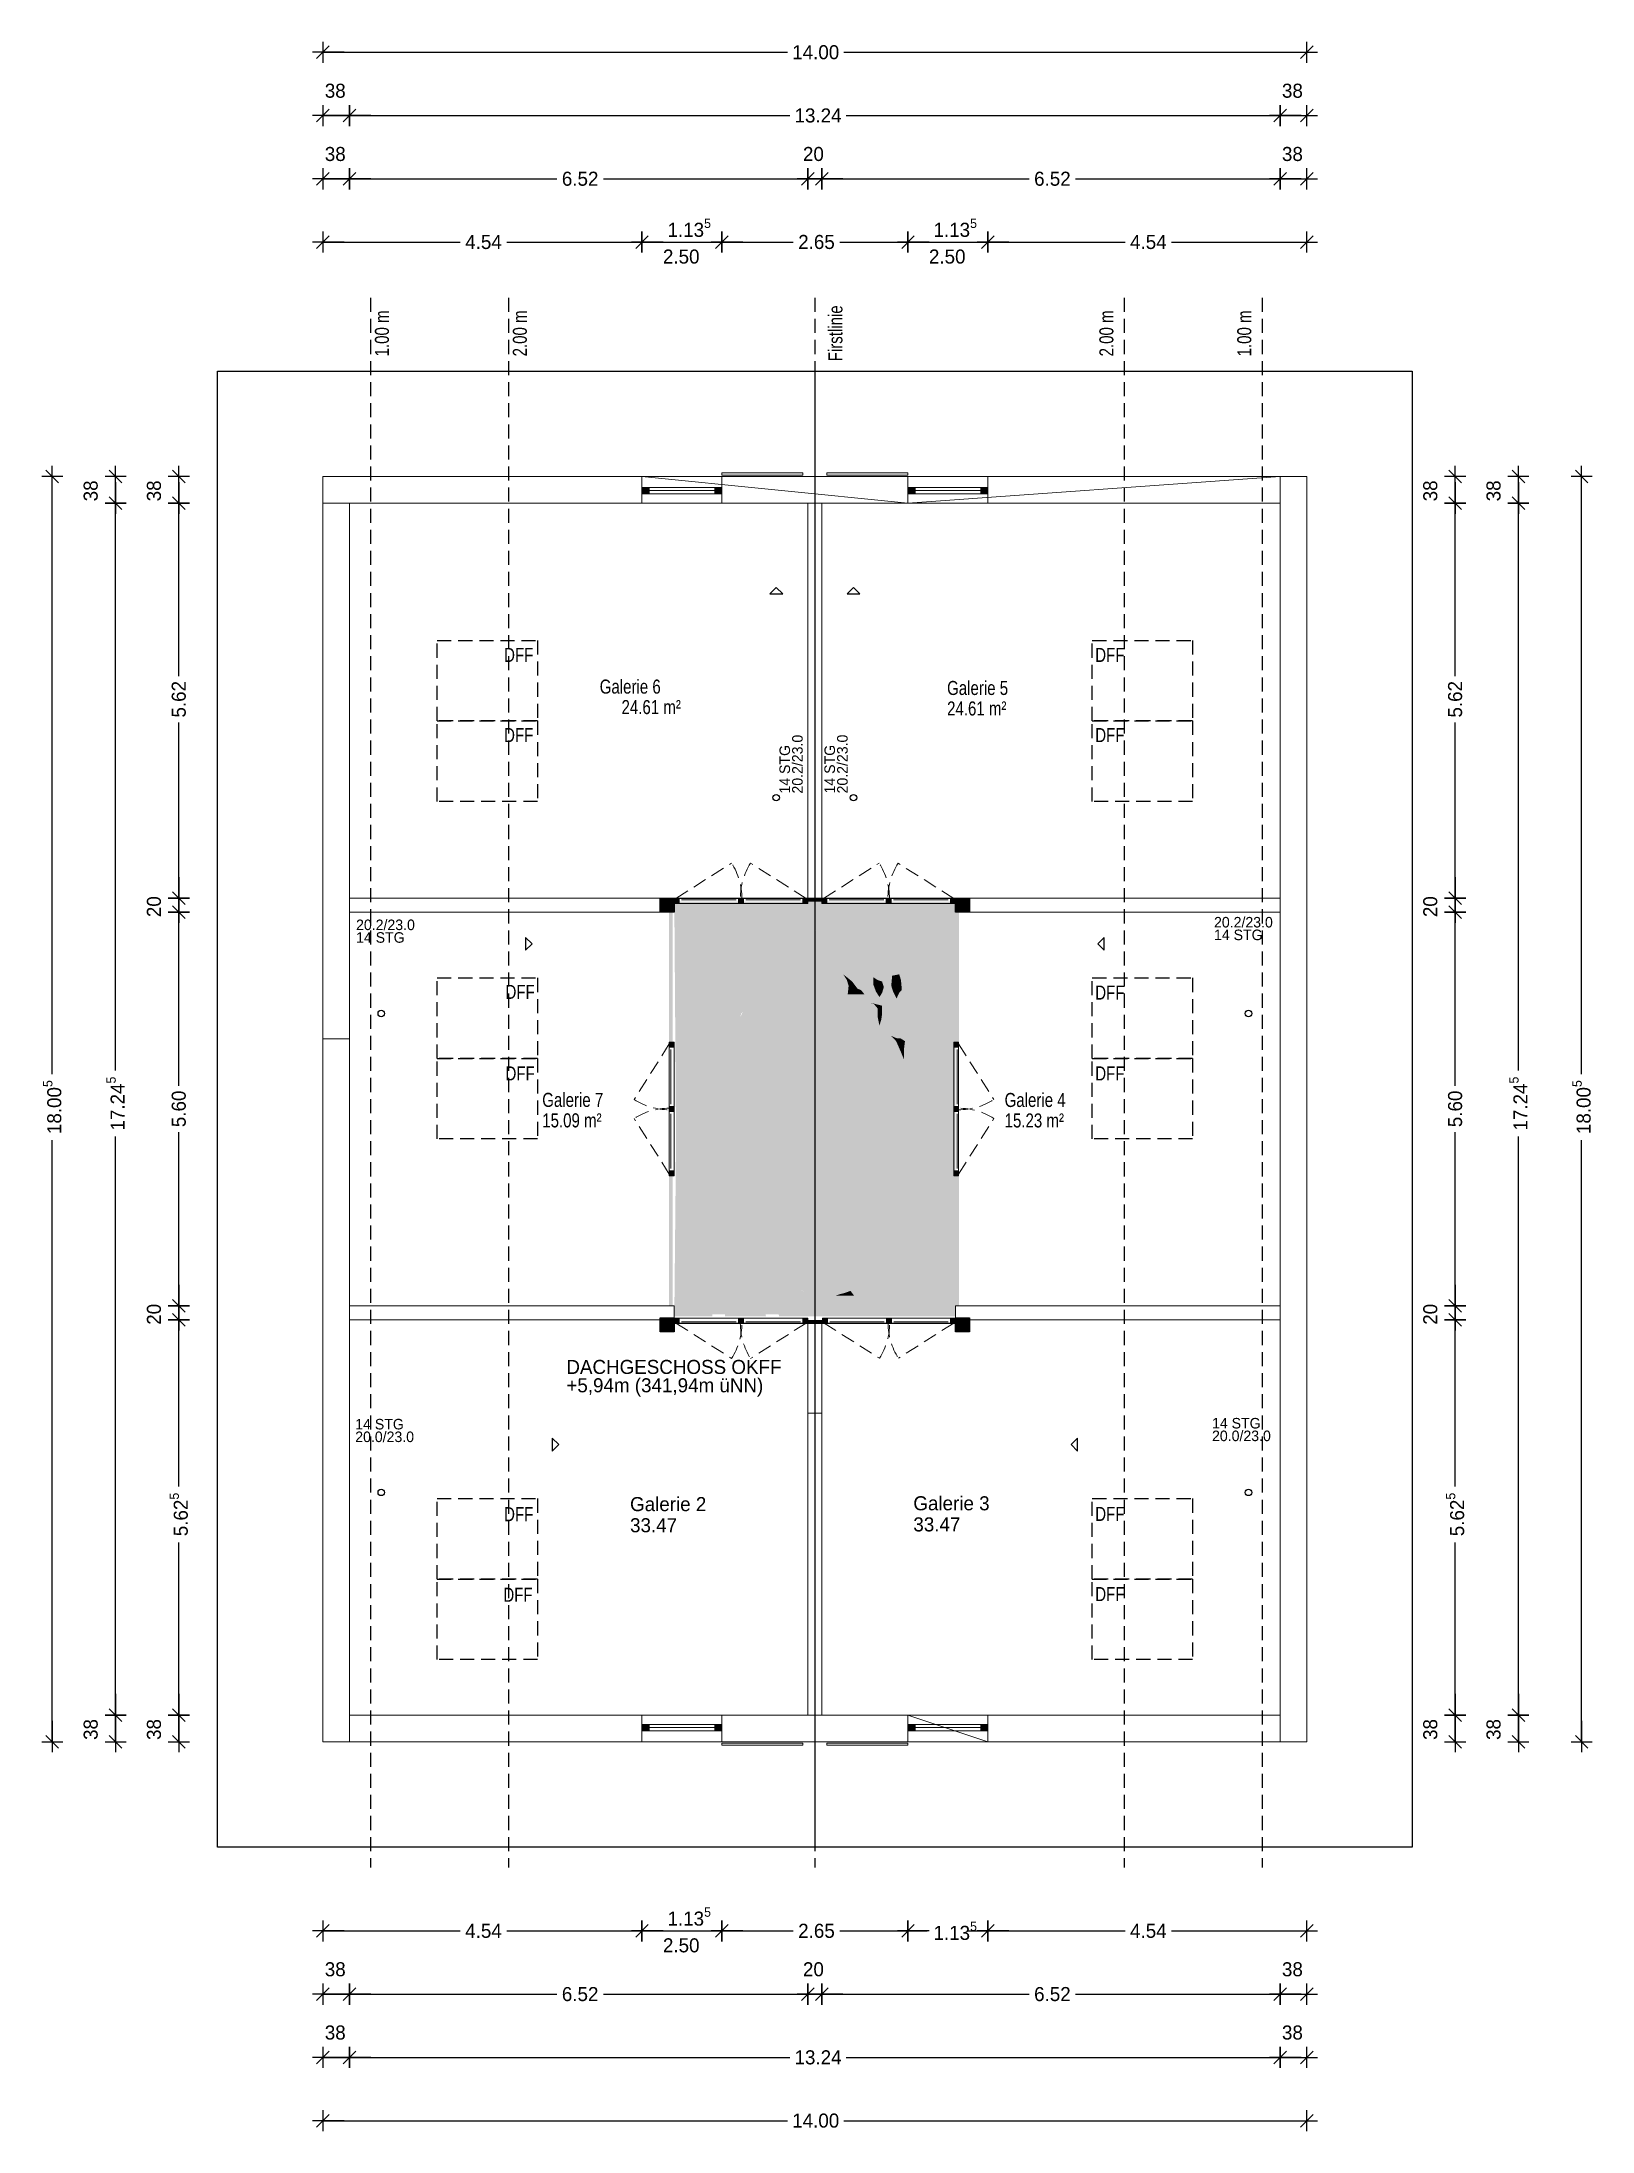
# Model space of a CAD drawing. Header units: metres. Extents: x 154.8 to 176.9, y 22.9 to 52.7.
import ezdxf

# ---------------------------------------------------------------- set-up
doc = ezdxf.new("R2010")
doc.units = ezdxf.units.M
doc.header["$XCLIPFRAME"] = 2
doc.header["$PDMODE"] = 65
for name, pattern in [('AUSGEZOGEN', [0]), ('PUNKT2_S9', [0.1, 0, -0.1]), ('VERDECKT2_S2', [0.27, 0.2, -0.07])]:
    doc.linetypes.add(name, pattern=pattern)
for name, color, linetype, lineweight in [('Allgemein01', 7, 'AUSGEZOGEN', 13), ('Allgemein03', 7, 'AUSGEZOGEN', 25), ('Beschriften', 7, 'AUSGEZOGEN', 13), ('Fenster', 7, 'AUSGEZOGEN', 13), ('Fenster-Flügel', 7, 'VERDECKT2_S2', 13), ('Fensterbank', 7, 'AUSGEZOGEN', 13), ('Pfosten_ Stützen', 7, 'AUSGEZOGEN', 13), ('Raumbezeichnung', 7, 'AUSGEZOGEN', 13), ('Standard', 7, 'AUSGEZOGEN', 25), ('Treppe', 7, 'AUSGEZOGEN', 13), ('Verschattung', 7, 'AUSGEZOGEN', 13), ('Wand Holz nicht tragend', 7, 'AUSGEZOGEN', 13), ('Wand Holz tragend', 7, 'AUSGEZOGEN', 13), ('Wohnfläche-Rohbau', 7, 'AUSGEZOGEN', 13)]:
    doc.layers.add(name, color=color, linetype=linetype, lineweight=lineweight)
doc.styles.add('ARIAL', font='arial.ttf')
doc.styles.add('Posterama Text Light', font='')
doc.styles.get('Posterama Text Light').set_extended_font_data('Posterama Text Light')
doc.dimstyles.new('DIMSTYLE_10', dxfattribs={"dimtxt": 0.2, "dimasz": 0.3, "dimexe": 0, "dimexo": 0, "dimgap": 0.1, "dimtad": 2, "dimdec": 1, "dimlfac": 100, "dimrnd": 0.5, "dimzin": 0, "dimdsep": 46, "dimtxsty": 'Posterama Text Light', "dimblk1": 'ALL_ML_STRICH', "dimblk2": 'ALL_ML_STRICH', "dimsah": 1, "dimcen": 0, "dimclrd": 7, "dimclre": 7, "dimclrt": 7, "dimadec": 0, "dimazin": 0, "dimtfac": 1, "dimtdec": 0, "dimtix": 1, "dimtmove": 2, "dimatfit": 3, "dimfxl": 0, "dimtvp": 1.2, "dimtzin": 0, "dimlwd": 0, "dimlwe": 25, "dimarcsym": 0})
doc.dimstyles.new('DIMSTYLE_11', dxfattribs={"dimtxt": 0.2, "dimasz": 0.3, "dimexe": 0, "dimexo": 0, "dimgap": 0.1, "dimtad": 0, "dimdec": 3, "dimrnd": 0.005, "dimzin": 0, "dimdsep": 46, "dimtxsty": 'Posterama Text Light', "dimblk1": 'ALL_ML_STRICH', "dimblk2": 'ALL_ML_STRICH', "dimsah": 1, "dimcen": 0, "dimclrd": 7, "dimclre": 7, "dimclrt": 7, "dimadec": 0, "dimazin": 0, "dimtfac": 1, "dimtdec": 0, "dimtix": 1, "dimtmove": 2, "dimatfit": 3, "dimfxl": 0, "dimtzin": 0, "dimlwd": 0, "dimlwe": 25, "dimarcsym": 0})
doc.dimstyles.new('DIMSTYLE_12', dxfattribs={"dimtxt": 0.2, "dimasz": 0.3, "dimexe": 0, "dimexo": 0, "dimgap": 0.1, "dimtad": 2, "dimdec": 1, "dimlfac": 100, "dimrnd": 0.5, "dimzin": 0, "dimdsep": 46, "dimtxsty": 'Posterama Text Light', "dimblk1": 'ALL_ML_STRICH', "dimblk2": 'ALL_ML_STRICH', "dimsah": 1, "dimcen": 0, "dimclrd": 7, "dimclre": 7, "dimclrt": 7, "dimadec": 0, "dimazin": 0, "dimtfac": 1, "dimtdec": 0, "dimtix": 1, "dimtmove": 2, "dimatfit": 3, "dimfxl": 0, "dimtvp": 1.2, "dimtzin": 0, "dimlwd": 0, "dimlwe": 25, "dimarcsym": 0})
doc.dimstyles.new('DIMSTYLE_2', dxfattribs={"dimtxt": 0.2, "dimasz": 0.3, "dimexe": 0, "dimexo": 1e-06, "dimgap": 0.1, "dimtad": 2, "dimdec": 1, "dimlfac": 100, "dimrnd": 0.5, "dimzin": 0, "dimdsep": 46, "dimtxsty": 'Posterama Text Light', "dimblk1": 'ALL_ML_STRICH', "dimblk2": 'ALL_ML_STRICH', "dimsah": 1, "dimcen": 0, "dimse1": 1, "dimse2": 1, "dimclrd": 7, "dimclre": 7, "dimclrt": 7, "dimadec": 0, "dimazin": 0, "dimtfac": 1, "dimtdec": 0, "dimtix": 1, "dimtmove": 2, "dimatfit": 3, "dimfxl": 0, "dimtvp": 1.2, "dimtzin": 0, "dimlwd": 0, "dimlwe": 25, "dimarcsym": 0})
doc.dimstyles.new('DIMSTYLE_3', dxfattribs={"dimtxt": 0.2, "dimasz": 0.3, "dimexe": 0, "dimexo": 1e-06, "dimgap": 0.1, "dimtad": 0, "dimdec": 3, "dimrnd": 0.005, "dimzin": 0, "dimdsep": 46, "dimtxsty": 'Posterama Text Light', "dimblk1": 'ALL_ML_STRICH', "dimblk2": 'ALL_ML_STRICH', "dimsah": 1, "dimcen": 0, "dimse1": 1, "dimse2": 1, "dimclrd": 7, "dimclre": 7, "dimclrt": 7, "dimadec": 0, "dimazin": 0, "dimtfac": 1, "dimtdec": 0, "dimtix": 1, "dimtmove": 2, "dimatfit": 3, "dimfxl": 0, "dimtzin": 0, "dimlwd": 0, "dimlwe": 25, "dimarcsym": 0})
doc.dimstyles.new('DIMSTYLE_4', dxfattribs={"dimtxt": 0.2, "dimasz": 0.3, "dimexe": 0, "dimexo": 1e-06, "dimgap": 0.1, "dimtad": 2, "dimdec": 1, "dimlfac": 100, "dimrnd": 0.5, "dimzin": 0, "dimdsep": 46, "dimtxsty": 'Posterama Text Light', "dimblk1": 'ALL_ML_STRICH', "dimblk2": 'ALL_ML_STRICH', "dimsah": 1, "dimcen": 0, "dimse1": 1, "dimse2": 1, "dimclrd": 7, "dimclre": 7, "dimclrt": 7, "dimadec": 0, "dimazin": 0, "dimtfac": 1, "dimtdec": 0, "dimtix": 1, "dimtmove": 2, "dimatfit": 3, "dimfxl": 0, "dimtvp": 1.2, "dimtzin": 0, "dimlwd": 0, "dimlwe": 25, "dimarcsym": 0})
doc.dimstyles.new('DIMSTYLE_5', dxfattribs={"dimtxt": 0.2, "dimasz": 0.3, "dimexe": 0, "dimexo": 1e-06, "dimgap": 0.1, "dimtad": 0, "dimrnd": 0.005, "dimzin": 0, "dimdsep": 46, "dimtxsty": 'Posterama Text Light', "dimblk1": 'ALL_ML_STRICH', "dimblk2": 'ALL_ML_STRICH', "dimsah": 1, "dimcen": 0, "dimse1": 1, "dimse2": 1, "dimclrd": 7, "dimclre": 7, "dimclrt": 7, "dimadec": 0, "dimazin": 0, "dimtfac": 1, "dimtdec": 0, "dimtix": 1, "dimtmove": 2, "dimatfit": 3, "dimfxl": 0, "dimtzin": 0, "dimlwd": 0, "dimlwe": 25, "dimarcsym": 0})
doc.dimstyles.new('DIMSTYLE_6', dxfattribs={"dimtxt": 0.2, "dimasz": 0.3, "dimexe": 0, "dimexo": 1e-06, "dimgap": 0.1, "dimtad": 0, "dimrnd": 0.005, "dimzin": 0, "dimdsep": 46, "dimtxsty": 'Posterama Text Light', "dimblk1": 'ALL_ML_STRICH', "dimblk2": 'ALL_ML_STRICH', "dimsah": 1, "dimcen": 0, "dimse1": 1, "dimse2": 1, "dimclrd": 7, "dimclre": 7, "dimclrt": 7, "dimadec": 0, "dimazin": 0, "dimtfac": 1, "dimtdec": 0, "dimtix": 1, "dimtmove": 2, "dimatfit": 3, "dimfxl": 0, "dimtzin": 0, "dimlwd": 0, "dimlwe": 25, "dimarcsym": 0})
doc.dimstyles.new('DIMSTYLE_7', dxfattribs={"dimtxt": 0.2, "dimasz": 0.3, "dimexe": 0, "dimexo": 1e-06, "dimgap": 0.1, "dimtad": 0, "dimdec": 3, "dimrnd": 0.005, "dimzin": 0, "dimdsep": 46, "dimtxsty": 'Posterama Text Light', "dimblk1": 'ALL_ML_STRICH', "dimblk2": 'ALL_ML_STRICH', "dimsah": 1, "dimcen": 0, "dimse1": 1, "dimse2": 1, "dimclrd": 7, "dimclre": 7, "dimclrt": 7, "dimadec": 0, "dimazin": 0, "dimtfac": 1, "dimtdec": 0, "dimtix": 1, "dimtmove": 2, "dimatfit": 3, "dimfxl": 0, "dimtzin": 0, "dimlwd": 0, "dimlwe": 25, "dimarcsym": 0})
doc.dimstyles.new('DIMSTYLE_8', dxfattribs={"dimtxt": 0.2, "dimasz": 0.3, "dimexe": 0, "dimexo": 1e-06, "dimgap": 0.1, "dimtad": 2, "dimdec": 3, "dimrnd": 0.005, "dimzin": 0, "dimdsep": 46, "dimtxsty": 'Posterama Text Light', "dimblk1": 'ALL_ML_STRICH', "dimblk2": 'ALL_ML_STRICH', "dimsah": 1, "dimcen": 0, "dimse1": 1, "dimse2": 1, "dimclrd": 7, "dimclre": 7, "dimclrt": 7, "dimadec": 0, "dimazin": 0, "dimtfac": 1, "dimtdec": 0, "dimtix": 1, "dimtmove": 2, "dimatfit": 3, "dimfxl": 0, "dimtzin": 0, "dimlwd": 0, "dimlwe": 25, "dimarcsym": 0})
doc.dimstyles.new('DIMSTYLE_9', dxfattribs={"dimtxt": 0.2, "dimasz": 0.3, "dimexe": 0, "dimexo": 1e-06, "dimgap": 0.1, "dimtad": 2, "dimdec": 3, "dimrnd": 0.005, "dimzin": 0, "dimdsep": 46, "dimtxsty": 'Posterama Text Light', "dimblk1": 'ALL_ML_STRICH', "dimblk2": 'ALL_ML_STRICH', "dimsah": 1, "dimcen": 0, "dimse1": 1, "dimse2": 1, "dimclrd": 7, "dimclre": 7, "dimclrt": 7, "dimadec": 0, "dimazin": 0, "dimtfac": 1, "dimtdec": 0, "dimtix": 1, "dimtmove": 2, "dimatfit": 3, "dimfxl": 0, "dimtzin": 0, "dimlwd": 0, "dimlwe": 25, "dimarcsym": 0})
picture_1 = doc.add_image_def('image1.jpg', size_in_pixel=(256, 256))

msp = doc.modelspace()

# ---------------------------------------------------------------- texts
at = {"char_height": 0.2, "width": 0.054754, "attachment_point": 7, "style": 'ARIAL'}
for insert in [(163.9135, 43.7254), (167.6794, 43.7061), (161.9186, 37.8454), (168.4979, 37.8441)]:
    msp.add_mtext('}\\P', dxfattribs=dict(at, insert=insert))
at = {"layer": 'Beschriften', "color": 7, "linetype": 'AUSGEZOGEN', "lineweight": 25, "char_height": 0.2, "attachment_point": 7, "style": 'Posterama Text Light'}
for s, insert, width, rotation in [('\\A1;{\\fPosterama Text Light|i0|b0;\\H0.200000;\\W0.800000;\\C7;1.00 m}\\P', (159.74, 48.1933), 0.76, 89.99865), ('\\A1;{\\fPosterama Text Light|i0|b0;\\H0.200000;\\W0.800000;\\C7;2.00 m}\\P', (161.7026, 48.1933), 0.802667, 89.99865), ('\\A1;{\\fPosterama Text Light|i0|b0;\\H0.200000;\\W0.800000;\\C7;Firstlinie}\\P', (166.1929, 48.1233), 0.938667, 90.00135), ('\\A1;{\\fPosterama Text Light|i0|b0;\\H0.200000;\\W0.800000;\\C7;2.00 m}\\P', (170.0484, 48.1933), 0.802667, 90.00135), ('\\A1;{\\fPosterama Text Light|i0|b0;\\H0.200000;\\W0.800000;\\C7;1.00 m}\\P', (172.011, 48.1933), 0.76, 90.00135)]:
    msp.add_mtext(s, dxfattribs=dict(at, insert=insert, width=width, rotation=rotation))
at = {"layer": 'Pfosten_ Stützen', "color": 7, "linetype": 'AUSGEZOGEN', "lineweight": 25, "char_height": 0.2, "width": 0.485333, "attachment_point": 8, "style": 'Posterama Text Light'}
for insert in [(161.5835, 43.8455), (169.9952, 43.8455), (161.5835, 42.7055), (169.9952, 42.7055), (161.6035, 39.0515), (169.9952, 39.0415), (161.6035, 37.8915), (169.9952, 37.8915), (161.5835, 31.6202), (169.9952, 31.6236), (161.5735, 30.4736), (169.9952, 30.4836)]:
    msp.add_mtext('\\A1;{\\fPosterama Text Light|i0|b0;\\H0.200000;\\W0.800000;\\C7;DFF}\\P', dxfattribs=dict(at, insert=insert))
at = {"layer": 'Pfosten_ Stützen', "color": 1, "linetype": 'AUSGEZOGEN', "lineweight": 35, "insert": (162.2618, 33.9154), "char_height": 0.2, "width": 3.114416, "attachment_point": 1, "line_spacing_factor": 0.783133, "style": 'ARIAL'}
msp.add_mtext('\\A1;{\\fPosterama Text Light|i0|b0;\\H0.200000;\\W1.000000;\\C1;DACHGESCHOSS OKFF}\\P{\\fPosterama Text Light|i0|b0;\\H0.200000;\\W1.000000;\\C7;+5,94m (341,94m üNN)}\\P', dxfattribs=at)
at = {"layer": 'Raumbezeichnung', "char_height": 0.2, "attachment_point": 7, "style": 'Posterama Text Light'}
for s, insert, width in [('\\A1;{\\fPosterama Text Light|i0|b0;\\H0.200000;\\W0.800000;\\C7;Galerie 6}\\P', (162.7364, 43.3922), 1.005333), ('\\A1;{\\fPosterama Text Light|i0|b0;\\H0.200000;\\W0.800000;\\C7;Galerie 5}\\P', (167.6794, 43.3729), 1.002667), ('\\A1;{\\fPosterama Text Light|i0|b0;\\H0.200000;\\W0.800000;\\C7;Galerie 7}\\P', (161.9186, 37.5122), 0.986667), ('\\A1;{\\fPosterama Text Light|i0|b0;\\H0.200000;\\W0.800000;\\C7;Galerie 4}\\P', (168.4979, 37.5109), 1.002667)]:
    msp.add_mtext(s, dxfattribs=dict(at, insert=insert, width=width))
at = {"layer": 'Wand Holz tragend', "color": 7, "linetype": 'AUSGEZOGEN', "lineweight": 25, "char_height": 0.15, "attachment_point": 1, "rotation": 90, "style": 'Posterama Text Light'}
for s, insert, width in [('\\A1;{\\fPosterama Text Light|i0|b0;\\H0.150000;\\W1.000000;\\C7;14 STG}\\P', (165.2945, 41.9734), 0.7125), ('\\A1;{\\fPosterama Text Light|i0|b0;\\H0.150000;\\W1.000000;\\C7;20.2/23.0}\\P', (165.4745, 41.9734), 0.97), ('\\A1;{\\fPosterama Text Light|i0|b0;\\H0.150000;\\W1.000000;\\C7;14 STG}\\P', (165.9346, 41.9751), 0.7125), ('\\A1;{\\fPosterama Text Light|i0|b0;\\H0.150000;\\W1.000000;\\C7;20.2/23.0}\\P', (166.1146, 41.9751), 0.97)]:
    msp.add_mtext(s, dxfattribs=dict(at, insert=insert, width=width))
at = {"layer": 'Wand Holz tragend', "color": 7, "linetype": 'AUSGEZOGEN', "lineweight": 25, "attachment_point": 1, "style": 'Posterama Text Light'}
for s, insert, char_height, width in [('\\A1;{\\fPosterama Text Light|i0|b0;\\H0.150000;\\W1.000000;\\C7;20.2/23.0}\\P', (159.2696, 40.1808), 0.15, 0.97), ('\\A1;{\\fPosterama Text Light|i0|b0;\\H0.150000;\\W1.000000;\\C7;20.2/23.0}\\P', (171.4778, 40.2178), 0.15, 0.97), ('\\A1;{\\fPosterama Text Light|i0|b0;\\H0.150000;\\W1.000000;\\C7;14 STG}\\P', (159.2696, 40.0008), 0.15, 0.7125), ('\\A1;{\\fPosterama Text Light|i0|b0;\\H0.150000;\\W1.000000;\\C7;14 STG}\\P', (171.4778, 40.0378), 0.15, 0.7125), ('\\A1;{\\fPosterama Text Light|i0|b0;\\H0.150000;\\W1.000000;\\C7;14 STG}\\P', (159.2578, 33.0763), 0.15, 0.7125), ('\\A1;{\\fPosterama Text Light|i0|b0;\\H0.150000;\\W1.000000;\\C7;14 STG}\\P', (171.4495, 33.0897), 0.15, 0.7125), ('\\A1;{\\fPosterama Text Light|i0|b0;\\H0.150000;\\W1.000000;\\C7;20.0/23.0}\\P', (159.2578, 32.8963), 0.15, 1.0025), ('\\A1;{\\fPosterama Text Light|i0|b0;\\H0.150000;\\W1.000000;\\C7;20.0/23.0}\\P', (171.4495, 32.9097), 0.15, 1.0025), ('\\A1;{\\fPosterama Text Light|i0|b0;\\H0.200000;\\W1.000000;\\C7;Galerie 2}\\P', (163.1681, 31.9636), 0.2, 1.24), ('\\A1;{\\fPosterama Text Light|i0|b0;\\H0.200000;\\W1.000000;\\C7;Galerie 3}\\P', (167.1992, 31.9753), 0.2, 1.253333), ('\\A1;{\\fPosterama Text Light|i0|b0;\\H0.200000;\\W1.000000;\\C7;33.47}\\P', (163.1681, 31.6632), 0.2, 0.776667), ('\\A1;{\\fPosterama Text Light|i0|b0;\\H0.200000;\\W1.000000;\\C7;33.47}\\P', (167.1992, 31.6749), 0.2, 0.776667)]:
    msp.add_mtext(s, dxfattribs=dict(at, insert=insert, char_height=char_height, width=width))
at = {"layer": 'Wohnfläche-Rohbau', "char_height": 0.2, "attachment_point": 7, "style": 'Posterama Text Light'}
for s, insert, width in [('\\A1;{\\fPosterama Text Light|i0|b0;\\H0.200000;\\W0.800000;\\C7;24.61 m²}\\P', (163.0468, 43.1006), 0.909333), ('\\A1;{\\fPosterama Text Light|i0|b0;\\H0.200000;\\W0.800000;\\C7;24.61 m²}\\P', (167.6794, 43.0813), 0.909333), ('\\A1;{\\fPosterama Text Light|i0|b0;\\H0.200000;\\W0.800000;\\C7;15.09 m²}\\P', (161.9186, 37.2207), 0.944), ('\\A1;{\\fPosterama Text Light|i0|b0;\\H0.200000;\\W0.800000;\\C7;15.23 m²}\\P', (168.4979, 37.2193), 0.906667)]:
    msp.add_mtext(s, dxfattribs=dict(at, insert=insert, width=width))

# ---------------------------------------------------------------- blocks, each defined once
blk = doc.blocks.new('COMPLEXOBJECT_0')
at = {"layer": 'Standard', "linetype": 'AUSGEZOGEN', "lineweight": 25}
blk.add_hatch(color=31, dxfattribs=at).paths.add_polyline_path([(163.598, 40.485), (163.598, 40.285), (163.798, 40.285), (163.798, 40.485)])
at = {"layer": 'Standard', "color": 7, "linetype": 'AUSGEZOGEN', "lineweight": 25}
blk.add_lwpolyline([(163.598, 40.485), (163.798, 40.485), (163.798, 40.285), (163.598, 40.285), (163.598, 40.485)], close=True, dxfattribs=at)
blk = doc.blocks.new('COMPLEXOBJECT_1')
at = {"layer": 'Standard', "linetype": 'AUSGEZOGEN', "lineweight": 25}
blk.add_hatch(color=31, dxfattribs=at).paths.add_polyline_path([(167.798, 40.485), (167.798, 40.285), (167.998, 40.285), (167.998, 40.485)])
at = {"layer": 'Standard', "color": 7, "linetype": 'AUSGEZOGEN', "lineweight": 25}
blk.add_lwpolyline([(167.798, 40.485), (167.998, 40.485), (167.998, 40.285), (167.798, 40.285), (167.798, 40.485)], close=True, dxfattribs=at)
blk = doc.blocks.new('COMPLEXOBJECT_2')
at = {"layer": 'Standard', "linetype": 'AUSGEZOGEN', "lineweight": 25}
blk.add_hatch(color=31, dxfattribs=at).paths.add_polyline_path([(163.598, 34.515), (163.598, 34.315), (163.798, 34.315), (163.798, 34.515)])
at = {"layer": 'Standard', "color": 7, "linetype": 'AUSGEZOGEN', "lineweight": 25}
blk.add_lwpolyline([(163.598, 34.515), (163.798, 34.515), (163.798, 34.315), (163.598, 34.315), (163.598, 34.515)], close=True, dxfattribs=at)
blk = doc.blocks.new('COMPLEXOBJECT_3')
at = {"layer": 'Standard', "linetype": 'AUSGEZOGEN', "lineweight": 25}
blk.add_hatch(color=31, dxfattribs=at).paths.add_polyline_path([(167.798, 34.515), (167.798, 34.315), (167.998, 34.315), (167.998, 34.515)])
at = {"layer": 'Standard', "color": 7, "linetype": 'AUSGEZOGEN', "lineweight": 25}
blk.add_lwpolyline([(167.798, 34.515), (167.998, 34.515), (167.998, 34.315), (167.798, 34.315), (167.798, 34.515)], close=True, dxfattribs=at)
blk = doc.blocks.new('ALL_ML_STRICH')
at = {"color": 0, "linetype": 'ByBlock', "lineweight": -2}
for p, q in [((-1, 0), (0.5, 0)), ((-0.3, -0.3), (0.3, 0.3)), ((0, -0.5), (0, 0.5))]:
    blk.add_line(p, q, dxfattribs=at)
blk = doc.blocks.new('*D7')
at = {"layer": 'DEFPOINTS', "color": 7, "linetype": 'AUSGEZOGEN', "lineweight": 25}
for p in [(172.418, 28.862), (172.798, 28.482), (174.909, 28.482)]:
    blk.add_point(p, dxfattribs=at)
at = {"layer": 'Standard', "color": 7, "linetype": 'AUSGEZOGEN', "lineweight": -2}
blk.add_line((174.909, 28.482), (174.909, 28.862), dxfattribs=at)
at = {"layer": 'Standard', "color": 7, "linetype": 'AUSGEZOGEN', "lineweight": 25, "xscale": 0.3, "yscale": 0.3, "zscale": 0.3}
for p, rotation in [((174.909, 28.862), 90), ((174.909, 28.482), 270)]:
    blk.add_blockref('ALL_ML_STRICH', p, dxfattribs=dict(at, rotation=rotation))
at = {"layer": 'Standard', "color": 7, "linetype": 'AUSGEZOGEN', "lineweight": 25, "insert": (174.556, 28.657), "char_height": 0.2, "width": 0.8, "attachment_point": 5, "rotation": 90, "style": 'Posterama Text Light'}
blk.add_mtext('\\A1;{\\A1;{38\\H0.132000;\\S^ ;}}', dxfattribs=at)
blk = doc.blocks.new('*D8')
at = {"layer": 'DEFPOINTS', "color": 7, "linetype": 'AUSGEZOGEN', "lineweight": 25}
for p in [(172.418, 34.485), (172.418, 28.862), (174.909, 28.862)]:
    blk.add_point(p, dxfattribs=at)
at = {"layer": 'Standard', "color": 7, "linetype": 'AUSGEZOGEN', "lineweight": -2}
for p, q in [((174.909, 32.116), (174.909, 34.485)), ((174.909, 28.862), (174.909, 31.316))]:
    blk.add_line(p, q, dxfattribs=at)
at = {"layer": 'Standard', "color": 7, "linetype": 'AUSGEZOGEN', "lineweight": 25, "xscale": 0.3, "yscale": 0.3, "zscale": 0.3}
for p, rotation in [((174.909, 34.485), 90), ((174.909, 28.862), 270)]:
    blk.add_blockref('ALL_ML_STRICH', p, dxfattribs=dict(at, rotation=rotation))
at = {"layer": 'Standard', "color": 7, "linetype": 'AUSGEZOGEN', "lineweight": 25, "insert": (174.909, 31.716), "char_height": 0.2, "width": 1, "attachment_point": 5, "rotation": 90, "style": 'Posterama Text Light'}
blk.add_mtext('\\A1;{\\A1;{5.62\\H0.132000;\\S5^ ;}}', dxfattribs=at)
blk = doc.blocks.new('*D9')
at = {"layer": 'DEFPOINTS', "color": 7, "linetype": 'AUSGEZOGEN', "lineweight": 25}
for p in [(172.418, 34.685), (172.418, 34.485), (174.909, 34.485)]:
    blk.add_point(p, dxfattribs=at)
at = {"layer": 'Standard', "color": 7, "linetype": 'AUSGEZOGEN', "lineweight": -2}
blk.add_line((174.909, 34.485), (174.909, 34.685), dxfattribs=at)
at = {"layer": 'Standard', "color": 7, "linetype": 'AUSGEZOGEN', "lineweight": 25, "xscale": 0.3, "yscale": 0.3, "zscale": 0.3}
for p, rotation in [((174.909, 34.685), 90), ((174.909, 34.485), 270)]:
    blk.add_blockref('ALL_ML_STRICH', p, dxfattribs=dict(at, rotation=rotation))
at = {"layer": 'Standard', "color": 7, "linetype": 'AUSGEZOGEN', "lineweight": 25, "insert": (174.556, 34.564), "char_height": 0.2, "width": 0.8, "attachment_point": 5, "rotation": 90, "style": 'Posterama Text Light'}
blk.add_mtext('\\A1;{\\A1;{20\\H0.132000;\\S^ ;}}', dxfattribs=at)
blk = doc.blocks.new('*D10')
at = {"layer": 'DEFPOINTS', "color": 7, "linetype": 'AUSGEZOGEN', "lineweight": 25}
for p in [(172.418, 40.285), (172.418, 34.685), (174.909, 34.685)]:
    blk.add_point(p, dxfattribs=at)
at = {"layer": 'Standard', "color": 7, "linetype": 'AUSGEZOGEN', "lineweight": -2}
for p, q in [((174.909, 37.817), (174.909, 40.285)), ((174.909, 34.685), (174.909, 37.157))]:
    blk.add_line(p, q, dxfattribs=at)
at = {"layer": 'Standard', "color": 7, "linetype": 'AUSGEZOGEN', "lineweight": 25, "xscale": 0.3, "yscale": 0.3, "zscale": 0.3}
for p, rotation in [((174.909, 40.285), 90), ((174.909, 34.685), 270)]:
    blk.add_blockref('ALL_ML_STRICH', p, dxfattribs=dict(at, rotation=rotation))
at = {"layer": 'Standard', "color": 7, "linetype": 'AUSGEZOGEN', "lineweight": 25, "insert": (174.909, 37.487), "char_height": 0.2, "width": 0.8, "attachment_point": 5, "rotation": 90, "style": 'Posterama Text Light'}
blk.add_mtext('\\A1;{\\A1;{5.60\\H0.132000;\\S^ ;}}', dxfattribs=at)
blk = doc.blocks.new('*D11')
at = {"layer": 'DEFPOINTS', "color": 7, "linetype": 'AUSGEZOGEN', "lineweight": 25}
for p in [(172.418, 40.485), (172.418, 40.285), (174.909, 40.285)]:
    blk.add_point(p, dxfattribs=at)
at = {"layer": 'Standard', "color": 7, "linetype": 'AUSGEZOGEN', "lineweight": -2}
blk.add_line((174.909, 40.285), (174.909, 40.485), dxfattribs=at)
at = {"layer": 'Standard', "color": 7, "linetype": 'AUSGEZOGEN', "lineweight": 25, "xscale": 0.3, "yscale": 0.3, "zscale": 0.3}
for p, rotation in [((174.909, 40.485), 90), ((174.909, 40.285), 270)]:
    blk.add_blockref('ALL_ML_STRICH', p, dxfattribs=dict(at, rotation=rotation))
at = {"layer": 'Standard', "color": 7, "linetype": 'AUSGEZOGEN', "lineweight": 25, "insert": (174.556, 40.364), "char_height": 0.2, "width": 0.8, "attachment_point": 5, "rotation": 90, "style": 'Posterama Text Light'}
blk.add_mtext('\\A1;{\\A1;{20\\H0.132000;\\S^ ;}}', dxfattribs=at)
blk = doc.blocks.new('*D12')
at = {"layer": 'DEFPOINTS', "color": 7, "linetype": 'AUSGEZOGEN', "lineweight": 25}
for p in [(172.418, 46.105), (172.418, 40.485), (174.909, 40.485)]:
    blk.add_point(p, dxfattribs=at)
at = {"layer": 'Standard', "color": 7, "linetype": 'AUSGEZOGEN', "lineweight": -2}
for p, q in [((174.909, 43.645), (174.909, 46.105)), ((174.909, 40.485), (174.909, 42.985))]:
    blk.add_line(p, q, dxfattribs=at)
at = {"layer": 'Standard', "color": 7, "linetype": 'AUSGEZOGEN', "lineweight": 25, "xscale": 0.3, "yscale": 0.3, "zscale": 0.3}
for p, rotation in [((174.909, 46.105), 90), ((174.909, 40.485), 270)]:
    blk.add_blockref('ALL_ML_STRICH', p, dxfattribs=dict(at, rotation=rotation))
at = {"layer": 'Standard', "color": 7, "linetype": 'AUSGEZOGEN', "lineweight": 25, "insert": (174.909, 43.315), "char_height": 0.2, "width": 0.8, "attachment_point": 5, "rotation": 90, "style": 'Posterama Text Light'}
blk.add_mtext('\\A1;{\\A1;{5.62\\H0.132000;\\S^ ;}}', dxfattribs=at)
blk = doc.blocks.new('*D13')
at = {"layer": 'DEFPOINTS', "color": 7, "linetype": 'AUSGEZOGEN', "lineweight": 25}
for p in [(172.798, 46.485), (172.418, 46.105), (174.909, 46.105)]:
    blk.add_point(p, dxfattribs=at)
at = {"layer": 'Standard', "color": 7, "linetype": 'AUSGEZOGEN', "lineweight": -2}
blk.add_line((174.909, 46.105), (174.909, 46.485), dxfattribs=at)
at = {"layer": 'Standard', "color": 7, "linetype": 'AUSGEZOGEN', "lineweight": 25, "xscale": 0.3, "yscale": 0.3, "zscale": 0.3}
for p, rotation in [((174.909, 46.485), 90), ((174.909, 46.105), 270)]:
    blk.add_blockref('ALL_ML_STRICH', p, dxfattribs=dict(at, rotation=rotation))
at = {"layer": 'Standard', "color": 7, "linetype": 'AUSGEZOGEN', "lineweight": 25, "insert": (174.556, 46.28), "char_height": 0.2, "width": 0.8, "attachment_point": 5, "rotation": 90, "style": 'Posterama Text Light'}
blk.add_mtext('\\A1;{\\A1;{38\\H0.132000;\\S^ ;}}', dxfattribs=at)
blk = doc.blocks.new('*D14')
at = {"layer": 'DEFPOINTS', "color": 7, "linetype": 'AUSGEZOGEN', "lineweight": 25}
for p in [(172.798, 46.485), (172.798, 28.482), (176.709, 28.482)]:
    blk.add_point(p, dxfattribs=at)
at = {"layer": 'Standard', "color": 7, "linetype": 'AUSGEZOGEN', "lineweight": -2}
for p, q in [((176.709, 37.982), (176.709, 46.485)), ((176.709, 28.482), (176.709, 37.042))]:
    blk.add_line(p, q, dxfattribs=at)
at = {"layer": 'Standard', "color": 7, "linetype": 'AUSGEZOGEN', "lineweight": 25, "xscale": 0.3, "yscale": 0.3, "zscale": 0.3}
for p, rotation in [((176.709, 46.485), 90), ((176.709, 28.482), 270)]:
    blk.add_blockref('ALL_ML_STRICH', p, dxfattribs=dict(at, rotation=rotation))
at = {"layer": 'Standard', "color": 7, "linetype": 'AUSGEZOGEN', "lineweight": 25, "insert": (176.709, 37.512), "char_height": 0.2, "width": 1.2, "attachment_point": 5, "rotation": 90, "style": 'Posterama Text Light'}
blk.add_mtext('\\A1;{\\A1;{18.00\\H0.132000;\\S5^ ;}}', dxfattribs=at)
blk = doc.blocks.new('*D15')
at = {"layer": 'DEFPOINTS', "color": 7, "linetype": 'AUSGEZOGEN', "lineweight": 25}
for p in [(158.798, 28.482), (172.798, 28.482), (158.798, 23.091)]:
    blk.add_point(p, dxfattribs=at)
at = {"layer": 'Standard', "color": 7, "linetype": 'AUSGEZOGEN', "lineweight": -2}
for p, q in [((158.798, 23.091), (165.41, 23.091)), ((166.21, 23.091), (172.798, 23.091))]:
    blk.add_line(p, q, dxfattribs=at)
at = {"layer": 'Standard', "color": 7, "linetype": 'AUSGEZOGEN', "lineweight": 25, "xscale": 0.3, "yscale": 0.3, "zscale": 0.3, "rotation": 180}
blk.add_blockref('ALL_ML_STRICH', (158.798, 23.091), dxfattribs=at)
at = {"layer": 'Standard', "color": 7, "linetype": 'AUSGEZOGEN', "lineweight": 25, "xscale": 0.3, "yscale": 0.3, "zscale": 0.3}
blk.add_blockref('ALL_ML_STRICH', (172.798, 23.091), dxfattribs=at)
at = {"layer": 'Standard', "color": 7, "linetype": 'AUSGEZOGEN', "lineweight": 25, "insert": (165.81, 23.091), "char_height": 0.2, "width": 1, "attachment_point": 5, "style": 'Posterama Text Light'}
blk.add_mtext('\\A1;{\\A1;{14.00\\H0.132000;\\S^ ;}}', dxfattribs=at)
blk = doc.blocks.new('*D16')
at = {"layer": 'DEFPOINTS', "color": 7, "linetype": 'AUSGEZOGEN', "lineweight": 25}
for p in [(159.178, 28.862), (158.798, 28.482), (158.798, 24.891)]:
    blk.add_point(p, dxfattribs=at)
at = {"layer": 'Standard', "color": 7, "linetype": 'AUSGEZOGEN', "lineweight": -2}
blk.add_line((158.798, 24.891), (159.178, 24.891), dxfattribs=at)
at = {"layer": 'Standard', "color": 7, "linetype": 'AUSGEZOGEN', "lineweight": 25, "xscale": 0.3, "yscale": 0.3, "zscale": 0.3, "rotation": 180}
blk.add_blockref('ALL_ML_STRICH', (158.798, 24.891), dxfattribs=at)
at = {"layer": 'Standard', "color": 7, "linetype": 'AUSGEZOGEN', "lineweight": 25, "xscale": 0.3, "yscale": 0.3, "zscale": 0.3}
blk.add_blockref('ALL_ML_STRICH', (159.178, 24.891), dxfattribs=at)
at = {"layer": 'Standard', "color": 7, "linetype": 'AUSGEZOGEN', "lineweight": 25, "insert": (158.973, 25.244), "char_height": 0.2, "width": 0.8, "attachment_point": 5, "style": 'Posterama Text Light'}
blk.add_mtext('\\A1;{\\A1;{38\\H0.132000;\\S^ ;}}', dxfattribs=at)
blk = doc.blocks.new('*D17')
at = {"layer": 'DEFPOINTS', "color": 7, "linetype": 'AUSGEZOGEN', "lineweight": 25}
for p in [(159.178, 28.862), (165.698, 28.862), (159.178, 24.891)]:
    blk.add_point(p, dxfattribs=at)
at = {"layer": 'Standard', "color": 7, "linetype": 'AUSGEZOGEN', "lineweight": -2}
for p, q in [((159.178, 24.891), (162.128, 24.891)), ((162.788, 24.891), (165.698, 24.891))]:
    blk.add_line(p, q, dxfattribs=at)
at = {"layer": 'Standard', "color": 7, "linetype": 'AUSGEZOGEN', "lineweight": 25, "xscale": 0.3, "yscale": 0.3, "zscale": 0.3, "rotation": 180}
blk.add_blockref('ALL_ML_STRICH', (159.178, 24.891), dxfattribs=at)
at = {"layer": 'Standard', "color": 7, "linetype": 'AUSGEZOGEN', "lineweight": 25, "xscale": 0.3, "yscale": 0.3, "zscale": 0.3}
blk.add_blockref('ALL_ML_STRICH', (165.698, 24.891), dxfattribs=at)
at = {"layer": 'Standard', "color": 7, "linetype": 'AUSGEZOGEN', "lineweight": 25, "insert": (162.458, 24.891), "char_height": 0.2, "width": 0.8, "attachment_point": 5, "style": 'Posterama Text Light'}
blk.add_mtext('\\A1;{\\A1;{6.52\\H0.132000;\\S^ ;}}', dxfattribs=at)
blk = doc.blocks.new('*D18')
at = {"layer": 'DEFPOINTS', "color": 7, "linetype": 'AUSGEZOGEN', "lineweight": 25}
for p in [(165.698, 28.862), (165.898, 28.862), (165.698, 24.891)]:
    blk.add_point(p, dxfattribs=at)
at = {"layer": 'Standard', "color": 7, "linetype": 'AUSGEZOGEN', "lineweight": -2}
blk.add_line((165.698, 24.891), (165.898, 24.891), dxfattribs=at)
at = {"layer": 'Standard', "color": 7, "linetype": 'AUSGEZOGEN', "lineweight": 25, "xscale": 0.3, "yscale": 0.3, "zscale": 0.3, "rotation": 180}
blk.add_blockref('ALL_ML_STRICH', (165.698, 24.891), dxfattribs=at)
at = {"layer": 'Standard', "color": 7, "linetype": 'AUSGEZOGEN', "lineweight": 25, "xscale": 0.3, "yscale": 0.3, "zscale": 0.3}
blk.add_blockref('ALL_ML_STRICH', (165.898, 24.891), dxfattribs=at)
at = {"layer": 'Standard', "color": 7, "linetype": 'AUSGEZOGEN', "lineweight": 25, "insert": (165.777, 25.244), "char_height": 0.2, "width": 0.8, "attachment_point": 5, "style": 'Posterama Text Light'}
blk.add_mtext('\\A1;{\\A1;{20\\H0.132000;\\S^ ;}}', dxfattribs=at)
blk = doc.blocks.new('*D19')
at = {"layer": 'DEFPOINTS', "color": 7, "linetype": 'AUSGEZOGEN', "lineweight": 25}
for p in [(165.898, 28.862), (172.418, 28.862), (165.898, 24.891)]:
    blk.add_point(p, dxfattribs=at)
at = {"layer": 'Standard', "color": 7, "linetype": 'AUSGEZOGEN', "lineweight": -2}
for p, q in [((165.898, 24.891), (168.848, 24.891)), ((169.508, 24.891), (172.418, 24.891))]:
    blk.add_line(p, q, dxfattribs=at)
at = {"layer": 'Standard', "color": 7, "linetype": 'AUSGEZOGEN', "lineweight": 25, "xscale": 0.3, "yscale": 0.3, "zscale": 0.3, "rotation": 180}
blk.add_blockref('ALL_ML_STRICH', (165.898, 24.891), dxfattribs=at)
at = {"layer": 'Standard', "color": 7, "linetype": 'AUSGEZOGEN', "lineweight": 25, "xscale": 0.3, "yscale": 0.3, "zscale": 0.3}
blk.add_blockref('ALL_ML_STRICH', (172.418, 24.891), dxfattribs=at)
at = {"layer": 'Standard', "color": 7, "linetype": 'AUSGEZOGEN', "lineweight": 25, "insert": (169.178, 24.891), "char_height": 0.2, "width": 0.8, "attachment_point": 5, "style": 'Posterama Text Light'}
blk.add_mtext('\\A1;{\\A1;{6.52\\H0.132000;\\S^ ;}}', dxfattribs=at)
blk = doc.blocks.new('*D20')
at = {"layer": 'DEFPOINTS', "color": 7, "linetype": 'AUSGEZOGEN', "lineweight": 25}
for p in [(172.418, 28.862), (172.798, 28.482), (172.418, 24.891)]:
    blk.add_point(p, dxfattribs=at)
at = {"layer": 'Standard', "color": 7, "linetype": 'AUSGEZOGEN', "lineweight": -2}
blk.add_line((172.418, 24.891), (172.798, 24.891), dxfattribs=at)
at = {"layer": 'Standard', "color": 7, "linetype": 'AUSGEZOGEN', "lineweight": 25, "xscale": 0.3, "yscale": 0.3, "zscale": 0.3, "rotation": 180}
blk.add_blockref('ALL_ML_STRICH', (172.418, 24.891), dxfattribs=at)
at = {"layer": 'Standard', "color": 7, "linetype": 'AUSGEZOGEN', "lineweight": 25, "xscale": 0.3, "yscale": 0.3, "zscale": 0.3}
blk.add_blockref('ALL_ML_STRICH', (172.798, 24.891), dxfattribs=at)
at = {"layer": 'Standard', "color": 7, "linetype": 'AUSGEZOGEN', "lineweight": 25, "insert": (172.593, 25.244), "char_height": 0.2, "width": 0.8, "attachment_point": 5, "style": 'Posterama Text Light'}
blk.add_mtext('\\A1;{\\A1;{38\\H0.132000;\\S^ ;}}', dxfattribs=at)
blk = doc.blocks.new('*D21')
at = {"layer": 'DEFPOINTS', "color": 7, "linetype": 'AUSGEZOGEN', "lineweight": 25}
for p in [(158.798, 52.52), (158.798, 46.485), (172.798, 46.485)]:
    blk.add_point(p, dxfattribs=at)
at = {"layer": 'Standard', "color": 7, "linetype": 'AUSGEZOGEN', "lineweight": -2}
for p, q in [((158.798, 52.52), (165.41, 52.52)), ((166.21, 52.52), (172.798, 52.52))]:
    blk.add_line(p, q, dxfattribs=at)
at = {"layer": 'Standard', "color": 7, "linetype": 'AUSGEZOGEN', "lineweight": 25, "xscale": 0.3, "yscale": 0.3, "zscale": 0.3, "rotation": 180}
blk.add_blockref('ALL_ML_STRICH', (158.798, 52.52), dxfattribs=at)
at = {"layer": 'Standard', "color": 7, "linetype": 'AUSGEZOGEN', "lineweight": 25, "xscale": 0.3, "yscale": 0.3, "zscale": 0.3}
blk.add_blockref('ALL_ML_STRICH', (172.798, 52.52), dxfattribs=at)
at = {"layer": 'Standard', "color": 7, "linetype": 'AUSGEZOGEN', "lineweight": 25, "insert": (165.81, 52.52), "char_height": 0.2, "width": 1, "attachment_point": 5, "style": 'Posterama Text Light'}
blk.add_mtext('\\A1;{\\A1;{14.00\\H0.132000;\\S^ ;}}', dxfattribs=at)
blk = doc.blocks.new('*D22')
at = {"layer": 'DEFPOINTS', "color": 7, "linetype": 'AUSGEZOGEN', "lineweight": 25}
for p in [(159.178, 28.862), (156.747, 28.482), (158.798, 28.482)]:
    blk.add_point(p, dxfattribs=at)
at = {"layer": 'Standard', "color": 7, "linetype": 'AUSGEZOGEN', "lineweight": -2}
blk.add_line((156.747, 28.482), (156.747, 28.862), dxfattribs=at)
at = {"layer": 'Standard', "color": 7, "linetype": 'AUSGEZOGEN', "lineweight": 25, "xscale": 0.3, "yscale": 0.3, "zscale": 0.3}
for p, rotation in [((156.747, 28.862), 90), ((156.747, 28.482), 270)]:
    blk.add_blockref('ALL_ML_STRICH', p, dxfattribs=dict(at, rotation=rotation))
at = {"layer": 'Standard', "color": 7, "linetype": 'AUSGEZOGEN', "lineweight": 25, "insert": (156.394, 28.657), "char_height": 0.2, "width": 0.8, "attachment_point": 5, "rotation": 90, "style": 'Posterama Text Light'}
blk.add_mtext('\\A1;{\\A1;{38\\H0.132000;\\S^ ;}}', dxfattribs=at)
blk = doc.blocks.new('*D23')
at = {"layer": 'DEFPOINTS', "color": 7, "linetype": 'AUSGEZOGEN', "lineweight": 25}
for p in [(159.178, 34.485), (156.747, 28.862), (159.178, 28.862)]:
    blk.add_point(p, dxfattribs=at)
at = {"layer": 'Standard', "color": 7, "linetype": 'AUSGEZOGEN', "lineweight": -2}
for p, q in [((156.747, 32.116), (156.747, 34.485)), ((156.747, 28.862), (156.747, 31.316))]:
    blk.add_line(p, q, dxfattribs=at)
at = {"layer": 'Standard', "color": 7, "linetype": 'AUSGEZOGEN', "lineweight": 25, "xscale": 0.3, "yscale": 0.3, "zscale": 0.3}
for p, rotation in [((156.747, 34.485), 90), ((156.747, 28.862), 270)]:
    blk.add_blockref('ALL_ML_STRICH', p, dxfattribs=dict(at, rotation=rotation))
at = {"layer": 'Standard', "color": 7, "linetype": 'AUSGEZOGEN', "lineweight": 25, "insert": (156.747, 31.716), "char_height": 0.2, "width": 1, "attachment_point": 5, "rotation": 90, "style": 'Posterama Text Light'}
blk.add_mtext('\\A1;{\\A1;{5.62\\H0.132000;\\S5^ ;}}', dxfattribs=at)
blk = doc.blocks.new('*D24')
at = {"layer": 'DEFPOINTS', "color": 7, "linetype": 'AUSGEZOGEN', "lineweight": 25}
for p in [(159.178, 34.685), (156.747, 34.485), (159.178, 34.485)]:
    blk.add_point(p, dxfattribs=at)
at = {"layer": 'Standard', "color": 7, "linetype": 'AUSGEZOGEN', "lineweight": -2}
blk.add_line((156.747, 34.485), (156.747, 34.685), dxfattribs=at)
at = {"layer": 'Standard', "color": 7, "linetype": 'AUSGEZOGEN', "lineweight": 25, "xscale": 0.3, "yscale": 0.3, "zscale": 0.3}
for p, rotation in [((156.747, 34.685), 90), ((156.747, 34.485), 270)]:
    blk.add_blockref('ALL_ML_STRICH', p, dxfattribs=dict(at, rotation=rotation))
at = {"layer": 'Standard', "color": 7, "linetype": 'AUSGEZOGEN', "lineweight": 25, "insert": (156.394, 34.564), "char_height": 0.2, "width": 0.8, "attachment_point": 5, "rotation": 90, "style": 'Posterama Text Light'}
blk.add_mtext('\\A1;{\\A1;{20\\H0.132000;\\S^ ;}}', dxfattribs=at)
blk = doc.blocks.new('*D25')
at = {"layer": 'DEFPOINTS', "color": 7, "linetype": 'AUSGEZOGEN', "lineweight": 25}
for p in [(159.178, 40.285), (156.747, 34.685), (159.178, 34.685)]:
    blk.add_point(p, dxfattribs=at)
at = {"layer": 'Standard', "color": 7, "linetype": 'AUSGEZOGEN', "lineweight": -2}
for p, q in [((156.747, 37.817), (156.747, 40.285)), ((156.747, 34.685), (156.747, 37.157))]:
    blk.add_line(p, q, dxfattribs=at)
at = {"layer": 'Standard', "color": 7, "linetype": 'AUSGEZOGEN', "lineweight": 25, "xscale": 0.3, "yscale": 0.3, "zscale": 0.3}
for p, rotation in [((156.747, 40.285), 90), ((156.747, 34.685), 270)]:
    blk.add_blockref('ALL_ML_STRICH', p, dxfattribs=dict(at, rotation=rotation))
at = {"layer": 'Standard', "color": 7, "linetype": 'AUSGEZOGEN', "lineweight": 25, "insert": (156.747, 37.487), "char_height": 0.2, "width": 0.8, "attachment_point": 5, "rotation": 90, "style": 'Posterama Text Light'}
blk.add_mtext('\\A1;{\\A1;{5.60\\H0.132000;\\S^ ;}}', dxfattribs=at)
blk = doc.blocks.new('*D26')
at = {"layer": 'DEFPOINTS', "color": 7, "linetype": 'AUSGEZOGEN', "lineweight": 25}
for p in [(159.178, 40.485), (156.747, 40.285), (159.178, 40.285)]:
    blk.add_point(p, dxfattribs=at)
at = {"layer": 'Standard', "color": 7, "linetype": 'AUSGEZOGEN', "lineweight": -2}
blk.add_line((156.747, 40.285), (156.747, 40.485), dxfattribs=at)
at = {"layer": 'Standard', "color": 7, "linetype": 'AUSGEZOGEN', "lineweight": 25, "xscale": 0.3, "yscale": 0.3, "zscale": 0.3}
for p, rotation in [((156.747, 40.485), 90), ((156.747, 40.285), 270)]:
    blk.add_blockref('ALL_ML_STRICH', p, dxfattribs=dict(at, rotation=rotation))
at = {"layer": 'Standard', "color": 7, "linetype": 'AUSGEZOGEN', "lineweight": 25, "insert": (156.394, 40.364), "char_height": 0.2, "width": 0.8, "attachment_point": 5, "rotation": 90, "style": 'Posterama Text Light'}
blk.add_mtext('\\A1;{\\A1;{20\\H0.132000;\\S^ ;}}', dxfattribs=at)
blk = doc.blocks.new('*D27')
at = {"layer": 'DEFPOINTS', "color": 7, "linetype": 'AUSGEZOGEN', "lineweight": 25}
for p in [(159.178, 46.105), (156.747, 40.485), (159.178, 40.485)]:
    blk.add_point(p, dxfattribs=at)
at = {"layer": 'Standard', "color": 7, "linetype": 'AUSGEZOGEN', "lineweight": -2}
for p, q in [((156.747, 43.645), (156.747, 46.105)), ((156.747, 40.485), (156.747, 42.985))]:
    blk.add_line(p, q, dxfattribs=at)
at = {"layer": 'Standard', "color": 7, "linetype": 'AUSGEZOGEN', "lineweight": 25, "xscale": 0.3, "yscale": 0.3, "zscale": 0.3}
for p, rotation in [((156.747, 46.105), 90), ((156.747, 40.485), 270)]:
    blk.add_blockref('ALL_ML_STRICH', p, dxfattribs=dict(at, rotation=rotation))
at = {"layer": 'Standard', "color": 7, "linetype": 'AUSGEZOGEN', "lineweight": 25, "insert": (156.747, 43.315), "char_height": 0.2, "width": 0.8, "attachment_point": 5, "rotation": 90, "style": 'Posterama Text Light'}
blk.add_mtext('\\A1;{\\A1;{5.62\\H0.132000;\\S^ ;}}', dxfattribs=at)
blk = doc.blocks.new('*D28')
at = {"layer": 'DEFPOINTS', "color": 7, "linetype": 'AUSGEZOGEN', "lineweight": 25}
for p in [(158.798, 46.485), (156.747, 46.105), (159.178, 46.105)]:
    blk.add_point(p, dxfattribs=at)
at = {"layer": 'Standard', "color": 7, "linetype": 'AUSGEZOGEN', "lineweight": -2}
blk.add_line((156.747, 46.105), (156.747, 46.485), dxfattribs=at)
at = {"layer": 'Standard', "color": 7, "linetype": 'AUSGEZOGEN', "lineweight": 25, "xscale": 0.3, "yscale": 0.3, "zscale": 0.3}
for p, rotation in [((156.747, 46.485), 90), ((156.747, 46.105), 270)]:
    blk.add_blockref('ALL_ML_STRICH', p, dxfattribs=dict(at, rotation=rotation))
at = {"layer": 'Standard', "color": 7, "linetype": 'AUSGEZOGEN', "lineweight": 25, "insert": (156.394, 46.28), "char_height": 0.2, "width": 0.8, "attachment_point": 5, "rotation": 90, "style": 'Posterama Text Light'}
blk.add_mtext('\\A1;{\\A1;{38\\H0.132000;\\S^ ;}}', dxfattribs=at)
blk = doc.blocks.new('*D29')
at = {"layer": 'DEFPOINTS', "color": 7, "linetype": 'AUSGEZOGEN', "lineweight": 25}
for p in [(158.798, 46.485), (154.947, 28.482), (158.798, 28.482)]:
    blk.add_point(p, dxfattribs=at)
at = {"layer": 'Standard', "color": 7, "linetype": 'AUSGEZOGEN', "lineweight": -2}
for p, q in [((154.947, 37.982), (154.947, 46.485)), ((154.947, 28.482), (154.947, 37.042))]:
    blk.add_line(p, q, dxfattribs=at)
at = {"layer": 'Standard', "color": 7, "linetype": 'AUSGEZOGEN', "lineweight": 25, "xscale": 0.3, "yscale": 0.3, "zscale": 0.3}
for p, rotation in [((154.947, 46.485), 90), ((154.947, 28.482), 270)]:
    blk.add_blockref('ALL_ML_STRICH', p, dxfattribs=dict(at, rotation=rotation))
at = {"layer": 'Standard', "color": 7, "linetype": 'AUSGEZOGEN', "lineweight": 25, "insert": (154.947, 37.512), "char_height": 0.2, "width": 1.2, "attachment_point": 5, "rotation": 90, "style": 'Posterama Text Light'}
blk.add_mtext('\\A1;{\\A1;{18.00\\H0.132000;\\S5^ ;}}', dxfattribs=at)
blk = doc.blocks.new('*D30')
at = {"layer": 'DEFPOINTS', "color": 7, "linetype": 'AUSGEZOGEN', "lineweight": 25}
for p in [(158.798, 51.62), (158.798, 46.485), (159.178, 46.105)]:
    blk.add_point(p, dxfattribs=at)
at = {"layer": 'Standard', "color": 7, "linetype": 'AUSGEZOGEN', "lineweight": -2}
blk.add_line((158.798, 51.62), (159.178, 51.62), dxfattribs=at)
at = {"layer": 'Standard', "color": 7, "linetype": 'AUSGEZOGEN', "lineweight": 25, "xscale": 0.3, "yscale": 0.3, "zscale": 0.3, "rotation": 180}
blk.add_blockref('ALL_ML_STRICH', (158.798, 51.62), dxfattribs=at)
at = {"layer": 'Standard', "color": 7, "linetype": 'AUSGEZOGEN', "lineweight": 25, "xscale": 0.3, "yscale": 0.3, "zscale": 0.3}
blk.add_blockref('ALL_ML_STRICH', (159.178, 51.62), dxfattribs=at)
at = {"layer": 'Standard', "color": 7, "linetype": 'AUSGEZOGEN', "lineweight": 25, "insert": (158.973, 51.972), "char_height": 0.2, "width": 0.8, "attachment_point": 5, "style": 'Posterama Text Light'}
blk.add_mtext('\\A1;{\\A1;{38\\H0.132000;\\S^ ;}}', dxfattribs=at)
blk = doc.blocks.new('*D31')
at = {"layer": 'DEFPOINTS', "color": 7, "linetype": 'AUSGEZOGEN', "lineweight": 25}
for p in [(159.178, 51.62), (159.178, 46.105), (172.418, 46.105)]:
    blk.add_point(p, dxfattribs=at)
at = {"layer": 'Standard', "color": 7, "linetype": 'AUSGEZOGEN', "lineweight": -2}
for p, q in [((159.178, 51.62), (165.443, 51.62)), ((166.243, 51.62), (172.418, 51.62))]:
    blk.add_line(p, q, dxfattribs=at)
at = {"layer": 'Standard', "color": 7, "linetype": 'AUSGEZOGEN', "lineweight": 25, "xscale": 0.3, "yscale": 0.3, "zscale": 0.3, "rotation": 180}
blk.add_blockref('ALL_ML_STRICH', (159.178, 51.62), dxfattribs=at)
at = {"layer": 'Standard', "color": 7, "linetype": 'AUSGEZOGEN', "lineweight": 25, "xscale": 0.3, "yscale": 0.3, "zscale": 0.3}
blk.add_blockref('ALL_ML_STRICH', (172.418, 51.62), dxfattribs=at)
at = {"layer": 'Standard', "color": 7, "linetype": 'AUSGEZOGEN', "lineweight": 25, "insert": (165.843, 51.62), "char_height": 0.2, "width": 1, "attachment_point": 5, "style": 'Posterama Text Light'}
blk.add_mtext('\\A1;{\\A1;{13.24\\H0.132000;\\S^ ;}}', dxfattribs=at)
blk = doc.blocks.new('*D32')
at = {"layer": 'DEFPOINTS', "color": 7, "linetype": 'AUSGEZOGEN', "lineweight": 25}
for p in [(172.418, 51.62), (172.798, 46.485), (172.418, 46.105)]:
    blk.add_point(p, dxfattribs=at)
at = {"layer": 'Standard', "color": 7, "linetype": 'AUSGEZOGEN', "lineweight": -2}
blk.add_line((172.418, 51.62), (172.798, 51.62), dxfattribs=at)
at = {"layer": 'Standard', "color": 7, "linetype": 'AUSGEZOGEN', "lineweight": 25, "xscale": 0.3, "yscale": 0.3, "zscale": 0.3, "rotation": 180}
blk.add_blockref('ALL_ML_STRICH', (172.418, 51.62), dxfattribs=at)
at = {"layer": 'Standard', "color": 7, "linetype": 'AUSGEZOGEN', "lineweight": 25, "xscale": 0.3, "yscale": 0.3, "zscale": 0.3}
blk.add_blockref('ALL_ML_STRICH', (172.798, 51.62), dxfattribs=at)
at = {"layer": 'Standard', "color": 7, "linetype": 'AUSGEZOGEN', "lineweight": 25, "insert": (172.593, 51.972), "char_height": 0.2, "width": 0.8, "attachment_point": 5, "style": 'Posterama Text Light'}
blk.add_mtext('\\A1;{\\A1;{38\\H0.132000;\\S^ ;}}', dxfattribs=at)
blk = doc.blocks.new('*D33')
at = {"layer": 'DEFPOINTS', "color": 7, "linetype": 'AUSGEZOGEN', "lineweight": 25}
for p in [(158.798, 49.82), (158.798, 46.485), (163.338, 46.485)]:
    blk.add_point(p, dxfattribs=at)
at = {"layer": 'Standard', "color": 7, "linetype": 'AUSGEZOGEN', "lineweight": -2}
for p, q in [((158.798, 49.82), (160.753, 49.82)), ((161.413, 49.82), (163.338, 49.82))]:
    blk.add_line(p, q, dxfattribs=at)
at = {"layer": 'Standard', "color": 7, "linetype": 'AUSGEZOGEN', "lineweight": 25, "xscale": 0.3, "yscale": 0.3, "zscale": 0.3, "rotation": 180}
blk.add_blockref('ALL_ML_STRICH', (158.798, 49.82), dxfattribs=at)
at = {"layer": 'Standard', "color": 7, "linetype": 'AUSGEZOGEN', "lineweight": 25, "xscale": 0.3, "yscale": 0.3, "zscale": 0.3}
blk.add_blockref('ALL_ML_STRICH', (163.338, 49.82), dxfattribs=at)
at = {"layer": 'Standard', "color": 7, "linetype": 'AUSGEZOGEN', "lineweight": 25, "insert": (161.083, 49.82), "char_height": 0.2, "width": 0.8, "attachment_point": 5, "style": 'Posterama Text Light'}
blk.add_mtext('\\A1;{\\A1;{4.54\\H0.132000;\\S^ ;}}', dxfattribs=at)
blk = doc.blocks.new('*D34')
at = {"layer": 'DEFPOINTS', "color": 7, "linetype": 'AUSGEZOGEN', "lineweight": 25}
for p in [(163.338, 49.82), (163.338, 46.485), (164.473, 46.485)]:
    blk.add_point(p, dxfattribs=at)
at = {"layer": 'Standard', "color": 7, "linetype": 'AUSGEZOGEN', "lineweight": -2}
blk.add_line((163.338, 49.82), (164.473, 49.82), dxfattribs=at)
at = {"layer": 'Standard', "color": 7, "linetype": 'AUSGEZOGEN', "lineweight": 25, "xscale": 0.3, "yscale": 0.3, "zscale": 0.3, "rotation": 180}
blk.add_blockref('ALL_ML_STRICH', (163.338, 49.82), dxfattribs=at)
at = {"layer": 'Standard', "color": 7, "linetype": 'AUSGEZOGEN', "lineweight": 25, "xscale": 0.3, "yscale": 0.3, "zscale": 0.3}
blk.add_blockref('ALL_ML_STRICH', (164.473, 49.82), dxfattribs=at)
at = {"layer": 'Standard', "color": 7, "linetype": 'AUSGEZOGEN', "lineweight": 25, "insert": (164.01, 50.022), "char_height": 0.2, "width": 1, "attachment_point": 5, "style": 'Posterama Text Light'}
blk.add_mtext('\\A1;{\\A1;{1.13\\H0.132000;\\S5^ ;}}', dxfattribs=at)
at = {"layer": 'Standard', "color": 7, "linetype": 'AUSGEZOGEN', "lineweight": 25, "insert": (163.636, 49.714), "char_height": 0.2, "width": 0.01, "attachment_point": 1, "line_spacing_factor": 0.60241, "style": 'Posterama Text Light'}
blk.add_mtext('\\A1;{2.50\\H0.132000;\\S^ ;}', dxfattribs=at)
blk = doc.blocks.new('*D35')
at = {"layer": 'DEFPOINTS', "color": 7, "linetype": 'AUSGEZOGEN', "lineweight": 25}
for p in [(164.473, 49.82), (164.473, 46.485), (167.123, 46.485)]:
    blk.add_point(p, dxfattribs=at)
at = {"layer": 'Standard', "color": 7, "linetype": 'AUSGEZOGEN', "lineweight": -2}
for p, q in [((164.473, 49.82), (165.491, 49.82)), ((166.151, 49.82), (167.123, 49.82))]:
    blk.add_line(p, q, dxfattribs=at)
at = {"layer": 'Standard', "color": 7, "linetype": 'AUSGEZOGEN', "lineweight": 25, "xscale": 0.3, "yscale": 0.3, "zscale": 0.3, "rotation": 180}
blk.add_blockref('ALL_ML_STRICH', (164.473, 49.82), dxfattribs=at)
at = {"layer": 'Standard', "color": 7, "linetype": 'AUSGEZOGEN', "lineweight": 25, "xscale": 0.3, "yscale": 0.3, "zscale": 0.3}
blk.add_blockref('ALL_ML_STRICH', (167.123, 49.82), dxfattribs=at)
at = {"layer": 'Standard', "color": 7, "linetype": 'AUSGEZOGEN', "lineweight": 25, "insert": (165.821, 49.82), "char_height": 0.2, "width": 0.8, "attachment_point": 5, "style": 'Posterama Text Light'}
blk.add_mtext('\\A1;{\\A1;{2.65\\H0.132000;\\S^ ;}}', dxfattribs=at)
blk = doc.blocks.new('*D36')
at = {"layer": 'DEFPOINTS', "color": 7, "linetype": 'AUSGEZOGEN', "lineweight": 25}
for p in [(167.123, 49.82), (167.123, 46.485), (168.258, 46.485)]:
    blk.add_point(p, dxfattribs=at)
at = {"layer": 'Standard', "color": 7, "linetype": 'AUSGEZOGEN', "lineweight": -2}
blk.add_line((167.123, 49.82), (168.258, 49.82), dxfattribs=at)
at = {"layer": 'Standard', "color": 7, "linetype": 'AUSGEZOGEN', "lineweight": 25, "xscale": 0.3, "yscale": 0.3, "zscale": 0.3, "rotation": 180}
blk.add_blockref('ALL_ML_STRICH', (167.123, 49.82), dxfattribs=at)
at = {"layer": 'Standard', "color": 7, "linetype": 'AUSGEZOGEN', "lineweight": 25, "xscale": 0.3, "yscale": 0.3, "zscale": 0.3}
blk.add_blockref('ALL_ML_STRICH', (168.258, 49.82), dxfattribs=at)
at = {"layer": 'Standard', "color": 7, "linetype": 'AUSGEZOGEN', "lineweight": 25, "insert": (167.795, 50.022), "char_height": 0.2, "width": 1, "attachment_point": 5, "style": 'Posterama Text Light'}
blk.add_mtext('\\A1;{\\A1;{1.13\\H0.132000;\\S5^ ;}}', dxfattribs=at)
at = {"layer": 'Standard', "color": 7, "linetype": 'AUSGEZOGEN', "lineweight": 25, "insert": (167.421, 49.714), "char_height": 0.2, "width": 0.01, "attachment_point": 1, "line_spacing_factor": 0.60241, "style": 'Posterama Text Light'}
blk.add_mtext('\\A1;{2.50\\H0.132000;\\S^ ;}', dxfattribs=at)
blk = doc.blocks.new('*D37')
at = {"layer": 'DEFPOINTS', "color": 7, "linetype": 'AUSGEZOGEN', "lineweight": 25}
for p in [(168.258, 49.82), (168.258, 46.485), (172.798, 46.485)]:
    blk.add_point(p, dxfattribs=at)
at = {"layer": 'Standard', "color": 7, "linetype": 'AUSGEZOGEN', "lineweight": -2}
for p, q in [((168.258, 49.82), (170.213, 49.82)), ((170.873, 49.82), (172.798, 49.82))]:
    blk.add_line(p, q, dxfattribs=at)
at = {"layer": 'Standard', "color": 7, "linetype": 'AUSGEZOGEN', "lineweight": 25, "xscale": 0.3, "yscale": 0.3, "zscale": 0.3, "rotation": 180}
blk.add_blockref('ALL_ML_STRICH', (168.258, 49.82), dxfattribs=at)
at = {"layer": 'Standard', "color": 7, "linetype": 'AUSGEZOGEN', "lineweight": 25, "xscale": 0.3, "yscale": 0.3, "zscale": 0.3}
blk.add_blockref('ALL_ML_STRICH', (172.798, 49.82), dxfattribs=at)
at = {"layer": 'Standard', "color": 7, "linetype": 'AUSGEZOGEN', "lineweight": 25, "insert": (170.543, 49.82), "char_height": 0.2, "width": 0.8, "attachment_point": 5, "style": 'Posterama Text Light'}
blk.add_mtext('\\A1;{\\A1;{4.54\\H0.132000;\\S^ ;}}', dxfattribs=at)
blk = doc.blocks.new('*D38')
at = {"layer": 'DEFPOINTS', "color": 7, "linetype": 'AUSGEZOGEN', "lineweight": 25}
for p in [(158.798, 28.482), (163.338, 28.482), (158.798, 25.791)]:
    blk.add_point(p, dxfattribs=at)
at = {"layer": 'Standard', "color": 7, "linetype": 'AUSGEZOGEN', "lineweight": -2}
for p, q in [((158.798, 25.791), (160.753, 25.791)), ((161.413, 25.791), (163.338, 25.791))]:
    blk.add_line(p, q, dxfattribs=at)
at = {"layer": 'Standard', "color": 7, "linetype": 'AUSGEZOGEN', "lineweight": 25, "xscale": 0.3, "yscale": 0.3, "zscale": 0.3, "rotation": 180}
blk.add_blockref('ALL_ML_STRICH', (158.798, 25.791), dxfattribs=at)
at = {"layer": 'Standard', "color": 7, "linetype": 'AUSGEZOGEN', "lineweight": 25, "xscale": 0.3, "yscale": 0.3, "zscale": 0.3}
blk.add_blockref('ALL_ML_STRICH', (163.338, 25.791), dxfattribs=at)
at = {"layer": 'Standard', "color": 7, "linetype": 'AUSGEZOGEN', "lineweight": 25, "insert": (161.083, 25.791), "char_height": 0.2, "width": 0.8, "attachment_point": 5, "style": 'Posterama Text Light'}
blk.add_mtext('\\A1;{\\A1;{4.54\\H0.132000;\\S^ ;}}', dxfattribs=at)
blk = doc.blocks.new('*D39')
at = {"layer": 'DEFPOINTS', "color": 7, "linetype": 'AUSGEZOGEN', "lineweight": 25}
for p in [(163.338, 28.482), (164.473, 28.482), (163.338, 25.791)]:
    blk.add_point(p, dxfattribs=at)
at = {"layer": 'Standard', "color": 7, "linetype": 'AUSGEZOGEN', "lineweight": -2}
blk.add_line((163.338, 25.791), (164.473, 25.791), dxfattribs=at)
at = {"layer": 'Standard', "color": 7, "linetype": 'AUSGEZOGEN', "lineweight": 25, "xscale": 0.3, "yscale": 0.3, "zscale": 0.3, "rotation": 180}
blk.add_blockref('ALL_ML_STRICH', (163.338, 25.791), dxfattribs=at)
at = {"layer": 'Standard', "color": 7, "linetype": 'AUSGEZOGEN', "lineweight": 25, "xscale": 0.3, "yscale": 0.3, "zscale": 0.3}
blk.add_blockref('ALL_ML_STRICH', (164.473, 25.791), dxfattribs=at)
at = {"layer": 'Standard', "color": 7, "linetype": 'AUSGEZOGEN', "lineweight": 25, "insert": (164.01, 25.994), "char_height": 0.2, "width": 1, "attachment_point": 5, "style": 'Posterama Text Light'}
blk.add_mtext('\\A1;{\\A1;{1.13\\H0.132000;\\S5^ ;}}', dxfattribs=at)
at = {"layer": 'Standard', "color": 7, "linetype": 'AUSGEZOGEN', "lineweight": 25, "insert": (163.636, 25.686), "char_height": 0.2, "width": 0.01, "attachment_point": 1, "line_spacing_factor": 0.60241, "style": 'Posterama Text Light'}
blk.add_mtext('\\A1;{2.50\\H0.132000;\\S^ ;}', dxfattribs=at)
blk = doc.blocks.new('*D40')
at = {"layer": 'DEFPOINTS', "color": 7, "linetype": 'AUSGEZOGEN', "lineweight": 25}
for p in [(164.473, 28.482), (167.123, 28.482), (164.473, 25.791)]:
    blk.add_point(p, dxfattribs=at)
at = {"layer": 'Standard', "color": 7, "linetype": 'AUSGEZOGEN', "lineweight": -2}
for p, q in [((164.473, 25.791), (165.491, 25.791)), ((166.151, 25.791), (167.123, 25.791))]:
    blk.add_line(p, q, dxfattribs=at)
at = {"layer": 'Standard', "color": 7, "linetype": 'AUSGEZOGEN', "lineweight": 25, "xscale": 0.3, "yscale": 0.3, "zscale": 0.3, "rotation": 180}
blk.add_blockref('ALL_ML_STRICH', (164.473, 25.791), dxfattribs=at)
at = {"layer": 'Standard', "color": 7, "linetype": 'AUSGEZOGEN', "lineweight": 25, "xscale": 0.3, "yscale": 0.3, "zscale": 0.3}
blk.add_blockref('ALL_ML_STRICH', (167.123, 25.791), dxfattribs=at)
at = {"layer": 'Standard', "color": 7, "linetype": 'AUSGEZOGEN', "lineweight": 25, "insert": (165.821, 25.791), "char_height": 0.2, "width": 0.8, "attachment_point": 5, "style": 'Posterama Text Light'}
blk.add_mtext('\\A1;{\\A1;{2.65\\H0.132000;\\S^ ;}}', dxfattribs=at)
blk = doc.blocks.new('*D41')
at = {"layer": 'DEFPOINTS', "color": 7, "linetype": 'AUSGEZOGEN', "lineweight": 25}
for p in [(167.123, 28.482), (168.258, 28.482), (167.123, 25.791)]:
    blk.add_point(p, dxfattribs=at)
at = {"layer": 'Standard', "color": 7, "linetype": 'AUSGEZOGEN', "lineweight": -2}
for p, q in [((167.123, 25.791), (167.395, 25.791)), ((168.195, 25.791), (168.258, 25.791))]:
    blk.add_line(p, q, dxfattribs=at)
at = {"layer": 'Standard', "color": 7, "linetype": 'AUSGEZOGEN', "lineweight": 25, "xscale": 0.3, "yscale": 0.3, "zscale": 0.3, "rotation": 180}
blk.add_blockref('ALL_ML_STRICH', (167.123, 25.791), dxfattribs=at)
at = {"layer": 'Standard', "color": 7, "linetype": 'AUSGEZOGEN', "lineweight": 25, "xscale": 0.3, "yscale": 0.3, "zscale": 0.3}
blk.add_blockref('ALL_ML_STRICH', (168.258, 25.791), dxfattribs=at)
at = {"layer": 'Standard', "color": 7, "linetype": 'AUSGEZOGEN', "lineweight": 25, "insert": (167.795, 25.791), "char_height": 0.2, "width": 1, "attachment_point": 5, "style": 'Posterama Text Light'}
blk.add_mtext('\\A1;{\\A1;{1.13\\H0.132000;\\S5^ ;}}', dxfattribs=at)
blk = doc.blocks.new('*D42')
at = {"layer": 'DEFPOINTS', "color": 7, "linetype": 'AUSGEZOGEN', "lineweight": 25}
for p in [(168.258, 28.482), (172.798, 28.482), (168.258, 25.791)]:
    blk.add_point(p, dxfattribs=at)
at = {"layer": 'Standard', "color": 7, "linetype": 'AUSGEZOGEN', "lineweight": -2}
for p, q in [((168.258, 25.791), (170.213, 25.791)), ((170.873, 25.791), (172.798, 25.791))]:
    blk.add_line(p, q, dxfattribs=at)
at = {"layer": 'Standard', "color": 7, "linetype": 'AUSGEZOGEN', "lineweight": 25, "xscale": 0.3, "yscale": 0.3, "zscale": 0.3, "rotation": 180}
blk.add_blockref('ALL_ML_STRICH', (168.258, 25.791), dxfattribs=at)
at = {"layer": 'Standard', "color": 7, "linetype": 'AUSGEZOGEN', "lineweight": 25, "xscale": 0.3, "yscale": 0.3, "zscale": 0.3}
blk.add_blockref('ALL_ML_STRICH', (172.798, 25.791), dxfattribs=at)
at = {"layer": 'Standard', "color": 7, "linetype": 'AUSGEZOGEN', "lineweight": 25, "insert": (170.543, 25.791), "char_height": 0.2, "width": 0.8, "attachment_point": 5, "style": 'Posterama Text Light'}
blk.add_mtext('\\A1;{\\A1;{4.54\\H0.132000;\\S^ ;}}', dxfattribs=at)
blk = doc.blocks.new('*D43')
at = {"layer": 'DEFPOINTS', "color": 7, "linetype": 'AUSGEZOGEN', "lineweight": 25}
for p in [(159.178, 28.862), (158.798, 28.482), (158.798, 23.991)]:
    blk.add_point(p, dxfattribs=at)
at = {"layer": 'Standard', "color": 7, "linetype": 'AUSGEZOGEN', "lineweight": -2}
blk.add_line((158.798, 23.991), (159.178, 23.991), dxfattribs=at)
at = {"layer": 'Standard', "color": 7, "linetype": 'AUSGEZOGEN', "lineweight": 25, "xscale": 0.3, "yscale": 0.3, "zscale": 0.3, "rotation": 180}
blk.add_blockref('ALL_ML_STRICH', (158.798, 23.991), dxfattribs=at)
at = {"layer": 'Standard', "color": 7, "linetype": 'AUSGEZOGEN', "lineweight": 25, "xscale": 0.3, "yscale": 0.3, "zscale": 0.3}
blk.add_blockref('ALL_ML_STRICH', (159.178, 23.991), dxfattribs=at)
at = {"layer": 'Standard', "color": 7, "linetype": 'AUSGEZOGEN', "lineweight": 25, "insert": (158.973, 24.344), "char_height": 0.2, "width": 0.8, "attachment_point": 5, "style": 'Posterama Text Light'}
blk.add_mtext('\\A1;{\\A1;{38\\H0.132000;\\S^ ;}}', dxfattribs=at)
blk = doc.blocks.new('*D44')
at = {"layer": 'DEFPOINTS', "color": 7, "linetype": 'AUSGEZOGEN', "lineweight": 25}
for p in [(159.178, 28.862), (172.418, 28.862), (159.178, 23.991)]:
    blk.add_point(p, dxfattribs=at)
at = {"layer": 'Standard', "color": 7, "linetype": 'AUSGEZOGEN', "lineweight": -2}
for p, q in [((159.178, 23.991), (165.443, 23.991)), ((166.243, 23.991), (172.418, 23.991))]:
    blk.add_line(p, q, dxfattribs=at)
at = {"layer": 'Standard', "color": 7, "linetype": 'AUSGEZOGEN', "lineweight": 25, "xscale": 0.3, "yscale": 0.3, "zscale": 0.3, "rotation": 180}
blk.add_blockref('ALL_ML_STRICH', (159.178, 23.991), dxfattribs=at)
at = {"layer": 'Standard', "color": 7, "linetype": 'AUSGEZOGEN', "lineweight": 25, "xscale": 0.3, "yscale": 0.3, "zscale": 0.3}
blk.add_blockref('ALL_ML_STRICH', (172.418, 23.991), dxfattribs=at)
at = {"layer": 'Standard', "color": 7, "linetype": 'AUSGEZOGEN', "lineweight": 25, "insert": (165.843, 23.991), "char_height": 0.2, "width": 1, "attachment_point": 5, "style": 'Posterama Text Light'}
blk.add_mtext('\\A1;{\\A1;{13.24\\H0.132000;\\S^ ;}}', dxfattribs=at)
blk = doc.blocks.new('*D45')
at = {"layer": 'DEFPOINTS', "color": 7, "linetype": 'AUSGEZOGEN', "lineweight": 25}
for p in [(172.418, 28.862), (172.798, 28.482), (172.418, 23.991)]:
    blk.add_point(p, dxfattribs=at)
at = {"layer": 'Standard', "color": 7, "linetype": 'AUSGEZOGEN', "lineweight": -2}
blk.add_line((172.418, 23.991), (172.798, 23.991), dxfattribs=at)
at = {"layer": 'Standard', "color": 7, "linetype": 'AUSGEZOGEN', "lineweight": 25, "xscale": 0.3, "yscale": 0.3, "zscale": 0.3, "rotation": 180}
blk.add_blockref('ALL_ML_STRICH', (172.418, 23.991), dxfattribs=at)
at = {"layer": 'Standard', "color": 7, "linetype": 'AUSGEZOGEN', "lineweight": 25, "xscale": 0.3, "yscale": 0.3, "zscale": 0.3}
blk.add_blockref('ALL_ML_STRICH', (172.798, 23.991), dxfattribs=at)
at = {"layer": 'Standard', "color": 7, "linetype": 'AUSGEZOGEN', "lineweight": 25, "insert": (172.593, 24.344), "char_height": 0.2, "width": 0.8, "attachment_point": 5, "style": 'Posterama Text Light'}
blk.add_mtext('\\A1;{\\A1;{38\\H0.132000;\\S^ ;}}', dxfattribs=at)
blk = doc.blocks.new('*D46')
at = {"layer": 'DEFPOINTS', "color": 7, "linetype": 'AUSGEZOGEN', "lineweight": 25}
for p in [(172.418, 28.862), (172.798, 28.482), (175.809, 28.482)]:
    blk.add_point(p, dxfattribs=at)
at = {"layer": 'Standard', "color": 7, "linetype": 'AUSGEZOGEN', "lineweight": -2}
blk.add_line((175.809, 28.482), (175.809, 28.862), dxfattribs=at)
at = {"layer": 'Standard', "color": 7, "linetype": 'AUSGEZOGEN', "lineweight": 25, "xscale": 0.3, "yscale": 0.3, "zscale": 0.3}
for p, rotation in [((175.809, 28.862), 90), ((175.809, 28.482), 270)]:
    blk.add_blockref('ALL_ML_STRICH', p, dxfattribs=dict(at, rotation=rotation))
at = {"layer": 'Standard', "color": 7, "linetype": 'AUSGEZOGEN', "lineweight": 25, "insert": (175.456, 28.657), "char_height": 0.2, "width": 0.8, "attachment_point": 5, "rotation": 90, "style": 'Posterama Text Light'}
blk.add_mtext('\\A1;{\\A1;{38\\H0.132000;\\S^ ;}}', dxfattribs=at)
blk = doc.blocks.new('*D47')
at = {"layer": 'DEFPOINTS', "color": 7, "linetype": 'AUSGEZOGEN', "lineweight": 25}
for p in [(172.418, 46.105), (172.418, 28.862), (175.809, 28.862)]:
    blk.add_point(p, dxfattribs=at)
at = {"layer": 'Standard', "color": 7, "linetype": 'AUSGEZOGEN', "lineweight": -2}
for p, q in [((175.809, 38.032), (175.809, 46.105)), ((175.809, 28.862), (175.809, 37.092))]:
    blk.add_line(p, q, dxfattribs=at)
at = {"layer": 'Standard', "color": 7, "linetype": 'AUSGEZOGEN', "lineweight": 25, "xscale": 0.3, "yscale": 0.3, "zscale": 0.3}
for p, rotation in [((175.809, 46.105), 90), ((175.809, 28.862), 270)]:
    blk.add_blockref('ALL_ML_STRICH', p, dxfattribs=dict(at, rotation=rotation))
at = {"layer": 'Standard', "color": 7, "linetype": 'AUSGEZOGEN', "lineweight": 25, "insert": (175.809, 37.562), "char_height": 0.2, "width": 1.2, "attachment_point": 5, "rotation": 90, "style": 'Posterama Text Light'}
blk.add_mtext('\\A1;{\\A1;{17.24\\H0.132000;\\S5^ ;}}', dxfattribs=at)
blk = doc.blocks.new('*D48')
at = {"layer": 'DEFPOINTS', "color": 7, "linetype": 'AUSGEZOGEN', "lineweight": 25}
for p in [(172.798, 46.485), (172.418, 46.105), (175.809, 46.105)]:
    blk.add_point(p, dxfattribs=at)
at = {"layer": 'Standard', "color": 7, "linetype": 'AUSGEZOGEN', "lineweight": -2}
blk.add_line((175.809, 46.105), (175.809, 46.485), dxfattribs=at)
at = {"layer": 'Standard', "color": 7, "linetype": 'AUSGEZOGEN', "lineweight": 25, "xscale": 0.3, "yscale": 0.3, "zscale": 0.3}
for p, rotation in [((175.809, 46.485), 90), ((175.809, 46.105), 270)]:
    blk.add_blockref('ALL_ML_STRICH', p, dxfattribs=dict(at, rotation=rotation))
at = {"layer": 'Standard', "color": 7, "linetype": 'AUSGEZOGEN', "lineweight": 25, "insert": (175.456, 46.28), "char_height": 0.2, "width": 0.8, "attachment_point": 5, "rotation": 90, "style": 'Posterama Text Light'}
blk.add_mtext('\\A1;{\\A1;{38\\H0.132000;\\S^ ;}}', dxfattribs=at)
blk = doc.blocks.new('*D49')
at = {"layer": 'DEFPOINTS', "color": 7, "linetype": 'AUSGEZOGEN', "lineweight": 25}
for p in [(159.178, 28.862), (155.847, 28.482), (158.798, 28.482)]:
    blk.add_point(p, dxfattribs=at)
at = {"layer": 'Standard', "color": 7, "linetype": 'AUSGEZOGEN', "lineweight": -2}
for p, q in [((155.847, 28.862), (155.847, 28.862)), ((155.847, 28.482), (155.847, 28.862)), ((155.847, 28.482), (155.847, 28.482))]:
    blk.add_line(p, q, dxfattribs=at)
at = {"layer": 'Standard', "color": 7, "linetype": 'AUSGEZOGEN', "lineweight": 25, "xscale": 0.3, "yscale": 0.3, "zscale": 0.3}
for p, rotation in [((155.847, 28.862), 90), ((155.847, 28.482), 270)]:
    blk.add_blockref('ALL_ML_STRICH', p, dxfattribs=dict(at, rotation=rotation))
at = {"layer": 'Standard', "color": 7, "linetype": 'AUSGEZOGEN', "lineweight": 25, "insert": (155.494, 28.657), "char_height": 0.2, "width": 0.8, "attachment_point": 5, "rotation": 90, "style": 'Posterama Text Light'}
blk.add_mtext('\\A1;{\\A1;{38\\H0.132000;\\S^ ;}}', dxfattribs=at)
blk = doc.blocks.new('*D50')
at = {"layer": 'DEFPOINTS', "color": 7, "linetype": 'AUSGEZOGEN', "lineweight": 25}
for p in [(158.798, 46.105), (155.847, 28.862), (159.178, 28.862)]:
    blk.add_point(p, dxfattribs=at)
at = {"layer": 'Standard', "color": 7, "linetype": 'AUSGEZOGEN', "lineweight": -2}
for p, q in [((155.847, 46.105), (155.847, 46.105)), ((155.847, 38.032), (155.847, 46.105)), ((155.847, 28.862), (155.847, 37.092)), ((155.847, 28.862), (155.847, 28.862))]:
    blk.add_line(p, q, dxfattribs=at)
at = {"layer": 'Standard', "color": 7, "linetype": 'AUSGEZOGEN', "lineweight": 25, "xscale": 0.3, "yscale": 0.3, "zscale": 0.3}
for p, rotation in [((155.847, 46.105), 90), ((155.847, 28.862), 270)]:
    blk.add_blockref('ALL_ML_STRICH', p, dxfattribs=dict(at, rotation=rotation))
at = {"layer": 'Standard', "color": 7, "linetype": 'AUSGEZOGEN', "lineweight": 25, "insert": (155.847, 37.562), "char_height": 0.2, "width": 1.2, "attachment_point": 5, "rotation": 90, "style": 'Posterama Text Light'}
blk.add_mtext('\\A1;{\\A1;{17.24\\H0.132000;\\S5^ ;}}', dxfattribs=at)
blk = doc.blocks.new('*D51')
at = {"layer": 'DEFPOINTS', "color": 7, "linetype": 'AUSGEZOGEN', "lineweight": 25}
for p in [(158.798, 46.485), (155.847, 46.105), (158.798, 46.105)]:
    blk.add_point(p, dxfattribs=at)
at = {"layer": 'Standard', "color": 7, "linetype": 'AUSGEZOGEN', "lineweight": -2}
for p, q in [((155.847, 46.485), (155.847, 46.485)), ((155.847, 46.105), (155.847, 46.485)), ((155.847, 46.105), (155.847, 46.105))]:
    blk.add_line(p, q, dxfattribs=at)
at = {"layer": 'Standard', "color": 7, "linetype": 'AUSGEZOGEN', "lineweight": 25, "xscale": 0.3, "yscale": 0.3, "zscale": 0.3}
for p, rotation in [((155.847, 46.485), 90), ((155.847, 46.105), 270)]:
    blk.add_blockref('ALL_ML_STRICH', p, dxfattribs=dict(at, rotation=rotation))
at = {"layer": 'Standard', "color": 7, "linetype": 'AUSGEZOGEN', "lineweight": 25, "insert": (155.494, 46.28), "char_height": 0.2, "width": 0.8, "attachment_point": 5, "rotation": 90, "style": 'Posterama Text Light'}
blk.add_mtext('\\A1;{\\A1;{38\\H0.132000;\\S^ ;}}', dxfattribs=at)
blk = doc.blocks.new('*D52')
at = {"layer": 'DEFPOINTS', "color": 7, "linetype": 'AUSGEZOGEN', "lineweight": 25}
for p in [(158.798, 50.72), (158.798, 46.485), (159.178, 46.105)]:
    blk.add_point(p, dxfattribs=at)
at = {"layer": 'Standard', "color": 7, "linetype": 'AUSGEZOGEN', "lineweight": -2}
blk.add_line((158.798, 50.72), (159.178, 50.72), dxfattribs=at)
at = {"layer": 'Standard', "color": 7, "linetype": 'AUSGEZOGEN', "lineweight": 25, "xscale": 0.3, "yscale": 0.3, "zscale": 0.3, "rotation": 180}
blk.add_blockref('ALL_ML_STRICH', (158.798, 50.72), dxfattribs=at)
at = {"layer": 'Standard', "color": 7, "linetype": 'AUSGEZOGEN', "lineweight": 25, "xscale": 0.3, "yscale": 0.3, "zscale": 0.3}
blk.add_blockref('ALL_ML_STRICH', (159.178, 50.72), dxfattribs=at)
at = {"layer": 'Standard', "color": 7, "linetype": 'AUSGEZOGEN', "lineweight": 25, "insert": (158.973, 51.072), "char_height": 0.2, "width": 0.8, "attachment_point": 5, "style": 'Posterama Text Light'}
blk.add_mtext('\\A1;{\\A1;{38\\H0.132000;\\S^ ;}}', dxfattribs=at)
blk = doc.blocks.new('*D53')
at = {"layer": 'DEFPOINTS', "color": 7, "linetype": 'AUSGEZOGEN', "lineweight": 25}
for p in [(159.178, 50.72), (159.178, 46.105), (165.698, 46.105)]:
    blk.add_point(p, dxfattribs=at)
at = {"layer": 'Standard', "color": 7, "linetype": 'AUSGEZOGEN', "lineweight": -2}
for p, q in [((159.178, 50.72), (162.128, 50.72)), ((162.788, 50.72), (165.698, 50.72))]:
    blk.add_line(p, q, dxfattribs=at)
at = {"layer": 'Standard', "color": 7, "linetype": 'AUSGEZOGEN', "lineweight": 25, "xscale": 0.3, "yscale": 0.3, "zscale": 0.3, "rotation": 180}
blk.add_blockref('ALL_ML_STRICH', (159.178, 50.72), dxfattribs=at)
at = {"layer": 'Standard', "color": 7, "linetype": 'AUSGEZOGEN', "lineweight": 25, "xscale": 0.3, "yscale": 0.3, "zscale": 0.3}
blk.add_blockref('ALL_ML_STRICH', (165.698, 50.72), dxfattribs=at)
at = {"layer": 'Standard', "color": 7, "linetype": 'AUSGEZOGEN', "lineweight": 25, "insert": (162.458, 50.72), "char_height": 0.2, "width": 0.8, "attachment_point": 5, "style": 'Posterama Text Light'}
blk.add_mtext('\\A1;{\\A1;{6.52\\H0.132000;\\S^ ;}}', dxfattribs=at)
blk = doc.blocks.new('*D54')
at = {"layer": 'DEFPOINTS', "color": 7, "linetype": 'AUSGEZOGEN', "lineweight": 25}
for p in [(165.698, 50.72), (165.698, 46.105), (165.898, 46.105)]:
    blk.add_point(p, dxfattribs=at)
at = {"layer": 'Standard', "color": 7, "linetype": 'AUSGEZOGEN', "lineweight": -2}
blk.add_line((165.698, 50.72), (165.898, 50.72), dxfattribs=at)
at = {"layer": 'Standard', "color": 7, "linetype": 'AUSGEZOGEN', "lineweight": 25, "xscale": 0.3, "yscale": 0.3, "zscale": 0.3, "rotation": 180}
blk.add_blockref('ALL_ML_STRICH', (165.698, 50.72), dxfattribs=at)
at = {"layer": 'Standard', "color": 7, "linetype": 'AUSGEZOGEN', "lineweight": 25, "xscale": 0.3, "yscale": 0.3, "zscale": 0.3}
blk.add_blockref('ALL_ML_STRICH', (165.898, 50.72), dxfattribs=at)
at = {"layer": 'Standard', "color": 7, "linetype": 'AUSGEZOGEN', "lineweight": 25, "insert": (165.777, 51.072), "char_height": 0.2, "width": 0.8, "attachment_point": 5, "style": 'Posterama Text Light'}
blk.add_mtext('\\A1;{\\A1;{20\\H0.132000;\\S^ ;}}', dxfattribs=at)
blk = doc.blocks.new('*D55')
at = {"layer": 'DEFPOINTS', "color": 7, "linetype": 'AUSGEZOGEN', "lineweight": 25}
for p in [(165.898, 50.72), (165.898, 46.105), (172.418, 46.105)]:
    blk.add_point(p, dxfattribs=at)
at = {"layer": 'Standard', "color": 7, "linetype": 'AUSGEZOGEN', "lineweight": -2}
for p, q in [((165.898, 50.72), (168.848, 50.72)), ((169.508, 50.72), (172.418, 50.72))]:
    blk.add_line(p, q, dxfattribs=at)
at = {"layer": 'Standard', "color": 7, "linetype": 'AUSGEZOGEN', "lineweight": 25, "xscale": 0.3, "yscale": 0.3, "zscale": 0.3, "rotation": 180}
blk.add_blockref('ALL_ML_STRICH', (165.898, 50.72), dxfattribs=at)
at = {"layer": 'Standard', "color": 7, "linetype": 'AUSGEZOGEN', "lineweight": 25, "xscale": 0.3, "yscale": 0.3, "zscale": 0.3}
blk.add_blockref('ALL_ML_STRICH', (172.418, 50.72), dxfattribs=at)
at = {"layer": 'Standard', "color": 7, "linetype": 'AUSGEZOGEN', "lineweight": 25, "insert": (169.178, 50.72), "char_height": 0.2, "width": 0.8, "attachment_point": 5, "style": 'Posterama Text Light'}
blk.add_mtext('\\A1;{\\A1;{6.52\\H0.132000;\\S^ ;}}', dxfattribs=at)
blk = doc.blocks.new('*D56')
at = {"layer": 'DEFPOINTS', "color": 7, "linetype": 'AUSGEZOGEN', "lineweight": 25}
for p in [(172.418, 50.72), (172.798, 46.485), (172.418, 46.105)]:
    blk.add_point(p, dxfattribs=at)
at = {"layer": 'Standard', "color": 7, "linetype": 'AUSGEZOGEN', "lineweight": -2}
blk.add_line((172.418, 50.72), (172.798, 50.72), dxfattribs=at)
at = {"layer": 'Standard', "color": 7, "linetype": 'AUSGEZOGEN', "lineweight": 25, "xscale": 0.3, "yscale": 0.3, "zscale": 0.3, "rotation": 180}
blk.add_blockref('ALL_ML_STRICH', (172.418, 50.72), dxfattribs=at)
at = {"layer": 'Standard', "color": 7, "linetype": 'AUSGEZOGEN', "lineweight": 25, "xscale": 0.3, "yscale": 0.3, "zscale": 0.3}
blk.add_blockref('ALL_ML_STRICH', (172.798, 50.72), dxfattribs=at)
at = {"layer": 'Standard', "color": 7, "linetype": 'AUSGEZOGEN', "lineweight": 25, "insert": (172.593, 51.072), "char_height": 0.2, "width": 0.8, "attachment_point": 5, "style": 'Posterama Text Light'}
blk.add_mtext('\\A1;{\\A1;{38\\H0.132000;\\S^ ;}}', dxfattribs=at)

# ---------------------------------------------------------------- dimensions: what is measured, and where the dimension line sits
at = {"layer": 'Standard', "color": 7, "linetype": 'AUSGEZOGEN', "lineweight": 25}
for base, p1, p2, dimstyle, picture, middle in [((172.7978, 52.5196), (158.7978, 46.4848), (172.7978, 46.4848), 'DIMSTYLE_6', '*D21', (165.8096, 52.5196)), ((159.1778, 51.6196), (158.7978, 46.4848), (159.1778, 46.1048), 'DIMSTYLE_4', '*D30', (158.9732, 51.9724)), ((172.7978, 51.6196), (172.4178, 46.1048), (172.7978, 46.4848), 'DIMSTYLE_4', '*D32', (172.5932, 51.9724)), ((172.4178, 51.6196), (159.1778, 46.1048), (172.4178, 46.1048), 'DIMSTYLE_6', '*D31', (165.8434, 51.6196)), ((159.1778, 50.7196), (158.7978, 46.4848), (159.1778, 46.1048), 'DIMSTYLE_4', '*D52', (158.9732, 51.0724)), ((165.8978, 50.7196), (165.6978, 46.1048), (165.8978, 46.1048), 'DIMSTYLE_4', '*D54', (165.7766, 51.0724)), ((172.7978, 50.7196), (172.4178, 46.1048), (172.7978, 46.4848), 'DIMSTYLE_4', '*D56', (172.5932, 51.0724)), ((165.6978, 50.7196), (159.1778, 46.1048), (165.6978, 46.1048), 'DIMSTYLE_6', '*D53', (162.4584, 50.7196)), ((172.4178, 50.7196), (165.8978, 46.1048), (172.4178, 46.1048), 'DIMSTYLE_6', '*D55', (169.1784, 50.7196)), ((163.3378, 49.8196), (158.7978, 46.4848), (163.3378, 46.4848), 'DIMSTYLE_6', '*D33', (161.083, 49.8196)), ((167.1228, 49.8196), (164.4728, 46.4848), (167.1228, 46.4848), 'DIMSTYLE_6', '*D35', (165.8213, 49.8196)), ((172.7978, 49.8196), (168.2578, 46.4848), (172.7978, 46.4848), 'DIMSTYLE_6', '*D37', (170.543, 49.8196)), ((159.1778, 24.8911), (158.7978, 28.4819), (159.1778, 28.8619), 'DIMSTYLE_4', '*D16', (158.9732, 25.2439)), ((159.1778, 23.9911), (158.7978, 28.4819), (159.1778, 28.8619), 'DIMSTYLE_4', '*D43', (158.9732, 24.3439)), ((165.6978, 24.8911), (159.1778, 28.8619), (165.6978, 28.8619), 'DIMSTYLE_6', '*D17', (162.4584, 24.8911)), ((172.4178, 23.9911), (159.1778, 28.8619), (172.4178, 28.8619), 'DIMSTYLE_6', '*D44', (165.8434, 23.9911)), ((165.8978, 24.8911), (165.6978, 28.8619), (165.8978, 28.8619), 'DIMSTYLE_4', '*D18', (165.7766, 25.2439)), ((172.4178, 24.8911), (165.8978, 28.8619), (172.4178, 28.8619), 'DIMSTYLE_6', '*D19', (169.1784, 24.8911)), ((172.7978, 24.8911), (172.4178, 28.8619), (172.7978, 28.4819), 'DIMSTYLE_4', '*D20', (172.5932, 25.2439)), ((172.7978, 23.9911), (172.4178, 28.8619), (172.7978, 28.4819), 'DIMSTYLE_4', '*D45', (172.5932, 24.3439)), ((172.7978, 23.0911), (158.7978, 28.4819), (172.7978, 28.4819), 'DIMSTYLE_6', '*D15', (165.8096, 23.0911)), ((163.3378, 25.7911), (158.7978, 28.4819), (163.3378, 28.4819), 'DIMSTYLE_6', '*D38', (161.083, 25.7911)), ((167.1228, 25.7911), (164.4728, 28.4819), (167.1228, 28.4819), 'DIMSTYLE_6', '*D40', (165.8213, 25.7911)), ((168.2578, 25.7911), (167.1228, 28.4819), (168.2578, 28.4819), 'DIMSTYLE_7', '*D41', (167.7949, 25.7911)), ((172.7978, 25.7911), (168.2578, 28.4819), (172.7978, 28.4819), 'DIMSTYLE_6', '*D42', (170.543, 25.7911))]:
    dim = msp.add_linear_dim(base=base, p1=p1, p2=p2, dimstyle=dimstyle, override={"dimpost": '<>', "dimclrd": 7, "dimclre": 7, "dimclrt": 7, "dimlwd": 0, "dimlwe": 25}, dxfattribs=at)
    dim.commit()
    dim.dimension.update_dxf_attribs({"geometry": picture, "text_midpoint": middle, "dimtype": 160})
for base, p1, p2, dimstyle, picture, middle in [((164.4728, 49.8196), (163.3378, 46.4848), (164.4728, 46.4848), 'DIMSTYLE_8', '*D34', (164.0099, 50.0224)), ((168.2578, 49.8196), (167.1228, 46.4848), (168.2578, 46.4848), 'DIMSTYLE_9', '*D36', (167.7949, 50.0224)), ((164.4728, 25.7911), (163.3378, 28.4819), (164.4728, 28.4819), 'DIMSTYLE_9', '*D39', (164.0099, 25.9939))]:
    dim = msp.add_linear_dim(base=base, p1=p1, p2=p2, text='<>\\X\\A1;{2.50\\H0.132000;\\S^ ;}', dimstyle=dimstyle, override={"dimpost": '<>', "dimclrd": 7, "dimclre": 7, "dimclrt": 7, "dimlwd": 0, "dimlwe": 25}, dxfattribs=at)
    dim.commit()
    dim.dimension.update_dxf_attribs({"geometry": picture, "text_midpoint": middle, "dimtype": 160})
for base, p1, p2, dimstyle, picture, middle in [((155.8473, 46.4848), (155.8473, 46.1048), (155.8473, 46.4848), 'DIMSTYLE_12', '*D51', (155.4945, 46.2803)), ((156.7473, 46.4848), (159.1778, 46.1048), (158.7978, 46.4848), 'DIMSTYLE_4', '*D28', (156.3945, 46.2803)), ((174.9092, 46.4848), (172.4178, 46.1048), (172.7978, 46.4848), 'DIMSTYLE_4', '*D13', (174.5564, 46.2803)), ((175.8092, 46.4848), (172.4178, 46.1048), (172.7978, 46.4848), 'DIMSTYLE_4', '*D48', (175.4564, 46.2803)), ((154.9473, 46.4848), (158.7978, 28.4819), (158.7978, 46.4848), 'DIMSTYLE_7', '*D29', (154.9473, 37.5121)), ((176.7092, 46.4848), (172.7978, 28.4819), (172.7978, 46.4848), 'DIMSTYLE_7', '*D14', (176.7092, 37.5121)), ((155.8473, 46.1048), (155.8473, 28.8619), (155.8473, 46.1048), 'DIMSTYLE_11', '*D50', (155.8473, 37.5615)), ((156.7473, 46.1048), (159.1778, 40.4848), (159.1778, 46.1048), 'DIMSTYLE_6', '*D27', (156.7473, 43.3155)), ((174.9092, 46.1048), (172.4178, 40.4848), (172.4178, 46.1048), 'DIMSTYLE_6', '*D12', (174.9092, 43.3155)), ((175.8092, 46.1048), (172.4178, 28.8619), (172.4178, 46.1048), 'DIMSTYLE_7', '*D47', (175.8092, 37.5615)), ((156.7473, 40.4848), (159.1778, 40.2848), (159.1778, 40.4848), 'DIMSTYLE_4', '*D26', (156.3945, 40.3637)), ((174.9092, 40.4848), (172.4178, 40.2848), (172.4178, 40.4848), 'DIMSTYLE_4', '*D11', (174.5564, 40.3637)), ((156.7473, 40.2848), (159.1778, 34.6848), (159.1778, 40.2848), 'DIMSTYLE_6', '*D25', (156.7473, 37.4869)), ((174.9092, 40.2848), (172.4178, 34.6848), (172.4178, 40.2848), 'DIMSTYLE_5', '*D10', (174.9092, 37.4869)), ((156.7473, 34.6848), (159.1778, 34.4848), (159.1778, 34.6848), 'DIMSTYLE_4', '*D24', (156.3945, 34.5637)), ((174.9092, 34.6848), (172.4178, 34.4848), (172.4178, 34.6848), 'DIMSTYLE_4', '*D9', (174.5564, 34.5637)), ((156.7473, 34.4848), (159.1778, 28.8619), (159.1778, 34.4848), 'DIMSTYLE_7', '*D23', (156.7473, 31.7159)), ((174.9092, 34.4848), (172.4178, 28.8619), (172.4178, 34.4848), 'DIMSTYLE_3', '*D8', (174.9092, 31.7159)), ((155.8473, 28.8619), (155.8473, 28.4819), (155.8473, 28.8619), 'DIMSTYLE_10', '*D49', (155.4945, 28.6574)), ((156.7473, 28.8619), (158.7978, 28.4819), (159.1778, 28.8619), 'DIMSTYLE_4', '*D22', (156.3945, 28.6574)), ((174.9092, 28.8619), (172.7978, 28.4819), (172.4178, 28.8619), 'DIMSTYLE_2', '*D7', (174.5564, 28.6574)), ((175.8092, 28.8619), (172.7978, 28.4819), (172.4178, 28.8619), 'DIMSTYLE_4', '*D46', (175.4564, 28.6574))]:
    dim = msp.add_linear_dim(base=base, p1=p1, p2=p2, angle=90, dimstyle=dimstyle, override={"dimpost": '<>', "dimclrd": 7, "dimclre": 7, "dimclrt": 7, "dimlwd": 0, "dimlwe": 25}, dxfattribs=at)
    dim.commit()
    dim.dimension.update_dxf_attribs({"geometry": picture, "text_midpoint": middle, "dimtype": 160})

# ---------------------------------------------------------------- hatches: boundary and pattern name
at = {"layer": 'Fenster'}
for points in [[(163.4378, 46.3298), (163.3378, 46.3298), (163.3378, 46.2378), (163.4378, 46.2378)], [(164.4728, 46.3298), (164.3728, 46.3298), (164.3728, 46.2378), (164.4728, 46.2378)], [(167.1228, 46.3298), (167.2228, 46.3298), (167.2228, 46.2378), (167.1228, 46.2378)], [(168.1578, 46.3298), (168.2578, 46.3298), (168.2578, 46.2378), (168.1578, 46.2378)], [(163.7978, 40.4108), (163.8678, 40.4108), (163.8678, 40.4808), (163.7978, 40.4808)], [(164.7128, 40.4108), (164.7828, 40.4108), (164.7828, 40.4808), (164.7128, 40.4808)], [(165.6278, 40.4108), (165.6978, 40.4108), (165.6978, 40.4808), (165.6278, 40.4808)], [(165.8978, 40.4108), (165.9678, 40.4108), (165.9678, 40.4808), (165.8978, 40.4808)], [(166.8128, 40.4108), (166.8828, 40.4108), (166.8828, 40.4808), (166.8128, 40.4808)], [(167.7278, 40.4108), (167.7978, 40.4108), (167.7978, 40.4808), (167.7278, 40.4808)], [(163.7968, 38.4348), (163.7968, 38.3648), (163.7268, 38.3648), (163.7268, 38.4348)], [(167.7738, 38.4348), (167.7738, 38.3648), (167.8438, 38.3648), (167.8438, 38.4348)], [(163.7968, 37.5198), (163.7968, 37.4498), (163.7268, 37.4498), (163.7268, 37.5198)], [(167.7738, 37.5198), (167.7738, 37.4498), (167.8438, 37.4498), (167.8438, 37.5198)], [(163.7968, 36.6048), (163.7968, 36.5348), (163.7268, 36.5348), (163.7268, 36.6048)], [(167.7738, 36.6048), (167.7738, 36.5348), (167.8438, 36.5348), (167.8438, 36.6048)], [(163.7978, 34.5088), (163.8678, 34.5088), (163.8678, 34.4388), (163.7978, 34.4388)], [(164.7128, 34.5088), (164.7828, 34.5088), (164.7828, 34.4388), (164.7128, 34.4388)], [(165.6278, 34.5088), (165.6978, 34.5088), (165.6978, 34.4388), (165.6278, 34.4388)], [(165.9757, 34.5088), (165.9057, 34.5088), (165.9057, 34.4388), (165.9757, 34.4388)], [(166.8867, 34.5088), (166.8167, 34.5088), (166.8167, 34.4388), (166.8867, 34.4388)], [(167.7978, 34.5088), (167.7278, 34.5088), (167.7278, 34.4388), (167.7978, 34.4388)], [(163.4378, 28.6369), (163.3378, 28.6369), (163.3378, 28.7289), (163.4378, 28.7289)], [(164.4728, 28.6369), (164.3728, 28.6369), (164.3728, 28.7289), (164.4728, 28.7289)], [(167.1228, 28.6369), (167.2228, 28.6369), (167.2228, 28.7289), (167.1228, 28.7289)], [(168.1578, 28.6369), (168.2578, 28.6369), (168.2578, 28.7289), (168.1578, 28.7289)]]:
    msp.add_hatch(color=9, dxfattribs=at).paths.add_polyline_path(points, flags=0)
at = {"layer": 'Standard', "linetype": 'AUSGEZOGEN', "lineweight": 25}
for points in [[(163.8228, 37.0657), (164.0604, 36.9384), (164.4493, 36.696), (164.4493, 40.4348), (163.7978, 40.4348)], [(165.0875, 40.4348), (164.4493, 40.4348), (164.4493, 38.1464), (164.4745, 38.2475), (164.5997, 38.47), (164.6624, 38.5914), (164.7125, 38.6925), (164.7488, 38.8393), (164.8127, 38.9251), (164.8185, 38.9979), (164.8686, 39.099), (164.8936, 39.2001), (164.9312, 39.281), (165.0064, 39.3821), (165.069, 39.4429), (165.1317, 39.5239), (165.1944, 39.6046), (165.2445, 39.6249), (165.3445, 39.7059), (165.3697, 39.8271), (165.4699, 39.8271), (165.5325, 39.7665), (165.5826, 39.8474), (165.5952, 39.9284), (165.6201, 40.0295), (165.7371, 40.0714), (165.5352, 40.1973), (165.1385, 40.4097)], [(165.1385, 40.4097), (165.5352, 40.1973), (165.7367, 40.0717), (165.8206, 40.1104), (165.8833, 40.1306), (165.9333, 40.171), (166.0209, 40.171), (166.0962, 40.1509), (166.1713, 40.0901), (166.2214, 40.0699), (166.3091, 40.0496), (166.4093, 40.0496), (166.4844, 40.0699), (166.5597, 40.0699), (166.6348, 40.0496), (166.7225, 39.989), (166.7978, 39.9284), (166.8603, 39.8271), (166.9104, 39.7059), (166.9731, 39.6249), (167.0608, 39.5239), (167.1359, 39.4226), (167.186, 39.362), (167.2611, 39.2609), (167.3112, 39.18), (167.3364, 39.0789), (167.3613, 38.9575), (167.3865, 38.8765), (167.4115, 38.7754), (167.4366, 38.654), (167.4478, 38.5814), (167.5658, 38.4405), (167.7978, 38.2319), (167.7978, 40.4348), (165.0875, 40.4348)], [(166.4844, 40.0699), (166.4093, 40.0496), (166.3091, 40.0496), (166.2214, 40.0699), (166.1713, 40.0901), (166.0962, 40.1509), (166.0209, 40.171), (165.9333, 40.171), (165.8833, 40.1306), (165.8206, 40.1104), (165.7367, 40.0717), (165.9196, 39.9576), (166.278, 39.6969), (166.322, 39.6617), (166.3283, 39.6634), (166.4036, 39.6634), (166.4787, 39.6431), (166.5663, 39.5825), (166.6416, 39.5219), (166.7041, 39.4206), (166.753, 39.3023), (166.9111, 39.1561), (166.885, 39.2398), (166.8976, 39.3815), (166.9978, 39.4017), (167.0228, 39.3208), (167.0354, 39.1792), (166.9978, 39.1387), (166.977, 39.0937), (167.2778, 38.7844), (167.4478, 38.5814), (167.4366, 38.654), (167.4115, 38.7754), (167.3865, 38.8765), (167.3613, 38.9575), (167.3364, 39.0789), (167.3112, 39.18), (167.2611, 39.2609), (167.186, 39.362), (167.1359, 39.4226), (167.0608, 39.5239), (166.9731, 39.6249), (166.9104, 39.7059), (166.8603, 39.8271), (166.7978, 39.9284), (166.7225, 39.989), (166.6348, 40.0496), (166.5597, 40.0699)], [(165.6201, 40.0295), (165.5952, 39.9284), (165.5826, 39.8474), (165.5325, 39.7665), (165.4699, 39.8271), (165.3697, 39.8271), (165.3445, 39.7059), (165.2445, 39.6249), (165.1944, 39.6046), (165.1317, 39.5239), (165.069, 39.4429), (165.0064, 39.3821), (164.9312, 39.281), (164.8936, 39.2001), (164.8686, 39.099), (164.8185, 38.9979), (164.8127, 38.9251), (164.8503, 38.9756), (164.9128, 39.0364), (164.9755, 39.1173), (165.0382, 39.1981), (165.0883, 39.2184), (165.1884, 39.2994), (165.2135, 39.4206), (165.3138, 39.4206), (165.3763, 39.36), (165.4264, 39.4409), (165.439, 39.5219), (165.464, 39.623), (165.5768, 39.6634), (165.6645, 39.7039), (165.7272, 39.7241), (165.7771, 39.7645), (165.8648, 39.7645), (165.9401, 39.7444), (166.0152, 39.6836), (166.0653, 39.6634), (166.153, 39.6431), (166.2532, 39.6431), (166.322, 39.6617), (166.278, 39.6969), (165.9196, 39.9576), (165.7371, 40.0714)], [(166.4036, 39.6634), (166.3283, 39.6634), (166.322, 39.6617), (166.6339, 39.4126), (166.753, 39.3023), (166.7041, 39.4206), (166.6416, 39.5219), (166.5663, 39.5825), (166.4787, 39.6431)], [(166.3283, 39.2994), (166.2031, 39.4005), (166.2532, 39.3195), (166.2782, 39.2386), (166.2658, 39.1173), (166.5038, 39.1173), (166.4537, 39.178), (166.4036, 39.1981)], [(166.629, 39.36), (166.629, 39.2589), (166.6666, 39.1578), (166.7167, 39.0769), (166.7543, 39.1375), (166.7792, 39.2184), (166.7543, 39.2994), (166.6916, 39.3195)], [(167.5618, 37.9461), (167.5243, 38.0473), (167.3739, 38.0473), (167.3989, 38.1281), (167.4866, 38.2293), (167.4742, 38.3506), (167.4616, 38.4923), (167.4478, 38.5814), (167.2778, 38.7844), (166.977, 39.0937), (166.9603, 39.0578), (166.9121, 39.1551), (166.7492, 39.3058), (166.817, 39.2184), (166.9046, 39.1173), (166.9797, 39.0161), (167.0298, 38.9555), (167.1049, 38.8544), (167.1551, 38.7734), (167.1802, 38.6724), (167.2052, 38.551), (167.2303, 38.47), (167.2553, 38.3689), (167.2805, 38.2475), (167.3054, 38.0858), (167.318, 37.9441), (167.3304, 37.8228), (167.2427, 37.7216), (167.2178, 37.6408), (167.3681, 37.6408), (167.4057, 37.5396), (167.4057, 37.2363), (167.4181, 37.1553), (167.4181, 36.8721), (167.3805, 36.7104), (167.3556, 36.589), (167.3304, 36.4676), (167.3105, 36.3546), (167.3708, 36.4419), (167.3739, 36.4494), (167.3989, 36.5303), (167.424, 36.6112), (167.4616, 36.7325), (167.4866, 36.8741), (167.5117, 36.9955), (167.5367, 37.1169), (167.5742, 37.2786), (167.5742, 37.5619), (167.5618, 37.6428)], [(166.885, 39.2398), (166.9102, 39.159), (166.9121, 39.1551), (166.9639, 39.1072), (166.977, 39.0937), (166.9978, 39.1387), (167.0354, 39.1792), (167.0228, 39.3208), (166.9978, 39.4017), (166.8976, 39.3815)], [(166.6916, 38.915), (166.6916, 38.7936), (166.7167, 38.6724), (166.7417, 38.7531), (166.7543, 38.8341), (166.7543, 38.9555), (166.5915, 38.9959), (166.6416, 38.9756)], [(166.9603, 39.0578), (166.977, 39.0937), (166.9639, 39.1072), (166.9121, 39.1551)], [(167.4478, 38.5814), (167.4616, 38.4923), (167.4742, 38.3506), (167.4866, 38.2293), (167.3989, 38.1281), (167.3739, 38.0473), (167.5243, 38.0473), (167.5618, 37.9461), (167.5618, 37.6428), (167.5742, 37.5619), (167.5742, 37.2786), (167.5367, 37.1169), (167.5117, 36.9955), (167.4866, 36.8741), (167.4616, 36.7325), (167.424, 36.6112), (167.3989, 36.5303), (167.3739, 36.4494), (167.3708, 36.4419), (167.3105, 36.3546), (167.3054, 36.326), (167.2679, 36.2047), (167.2427, 36.1238), (167.2178, 36.0429), (167.1676, 35.9215), (167.1427, 35.8001), (167.08, 35.6585), (166.9923, 35.517), (166.9046, 35.4159), (166.8419, 35.3148), (166.7918, 35.2338), (166.7417, 35.2135), (166.6792, 35.1934), (166.4787, 35.1934), (166.4661, 35.1124), (166.4411, 35.0315), (166.3409, 34.9102), (166.305, 34.8973), (166.3562, 34.8293), (167.7978, 34.8293), (167.7978, 38.2319), (167.5658, 38.4405)], [(166.6916, 38.4499), (166.629, 38.4903), (166.5663, 38.5105), (166.6165, 38.4499), (166.654, 38.3285), (166.6916, 38.2274), (166.7041, 38.1261), (166.7543, 38.2678), (166.8044, 38.3285), (166.7918, 38.4094), (166.7417, 38.4295)], [(166.9671, 38.4903), (166.917, 38.5105), (166.8795, 38.5307), (166.9547, 38.4499), (167.0173, 38.3082), (167.0674, 38.1869), (167.0674, 38.3486), (167.08, 38.4499), (167.0173, 38.4903)], [(164.4994, 37.135), (164.487, 37.2363), (164.4745, 37.398), (164.4745, 37.4991), (164.4994, 37.6003), (164.512, 37.7014), (164.5372, 37.7824), (164.5372, 37.9036), (164.512, 37.9846), (164.4619, 38.0049), (164.4493, 38.1464), (164.4493, 36.6955), (164.5452, 36.6257), (164.5496, 36.8318), (164.5621, 36.9329), (164.5372, 37.034)], [(163.8228, 37.0657), (163.7978, 34.5348), (164.3392, 34.5348), (164.3369, 34.5545), (164.3455, 34.5917), (164.3442, 34.6251), (164.3528, 34.6623), (164.3491, 34.6722), (164.3639, 34.723), (164.3811, 34.7974), (164.3996, 34.8383), (164.4082, 34.8754), (164.4243, 34.8928), (164.4428, 34.9337), (164.4493, 34.9428), (164.4493, 36.696), (164.0604, 36.9384)], [(164.6498, 35.9013), (164.6248, 36.0024), (164.5871, 36.0833), (164.5621, 36.1643), (164.5372, 36.2451), (164.5452, 36.6257), (164.4493, 36.6955), (164.4493, 34.9428), (164.465, 34.9647), (164.4972, 34.9995), (164.5194, 35.0305), (164.5256, 35.0441), (164.5516, 35.0652), (164.5875, 35.09), (164.7459, 35.1497), (164.7793, 35.151), (164.8264, 35.1462), (164.8599, 35.1475), (164.897, 35.1389), (165.0061, 35.0895), (165.0681, 35.045), (165.0892, 35.019), (165.1886, 34.8755), (165.206, 34.8293), (165.8899, 34.8293), (165.8148, 34.8495), (165.7272, 34.8698), (165.6157, 34.8996), (165.5393, 34.9304), (165.4891, 34.9507), (165.439, 34.9709), (165.3889, 35.0113), (165.3138, 35.1124), (165.2385, 35.1934), (165.176, 35.2338), (165.1259, 35.2743), (165.0758, 35.2945), (165.0256, 35.3349), (164.9505, 35.3754), (164.9004, 35.3956), (164.8251, 35.4765), (164.75, 35.618), (164.7125, 35.7193), (164.6873, 35.8204)], [(164.5372, 36.2451), (164.5621, 36.1643), (164.5871, 36.0833), (164.6248, 36.0024), (164.6498, 35.9013), (164.6873, 35.8204), (164.7125, 35.7193), (164.75, 35.618), (164.8251, 35.4765), (164.9004, 35.3956), (164.9505, 35.3754), (165.0256, 35.3349), (165.0758, 35.2945), (165.1259, 35.2743), (165.176, 35.2338), (165.2385, 35.1934), (165.3138, 35.1124), (165.3889, 35.0113), (165.439, 34.9709), (165.4891, 34.9507), (165.5393, 34.9304), (165.5894, 34.9102), (165.6519, 34.8899), (165.7272, 34.8698), (165.8148, 34.8495), (165.8899, 34.8293), (166.0904, 34.8293), (166.153, 34.8495), (166.2282, 34.8698), (166.305, 34.8973), (166.091, 35.1817), (165.8031, 35.5256), (165.4892, 35.8483), (165.1592, 36.1537), (164.8032, 36.438), (164.5452, 36.6257)], [(165.0061, 35.0895), (164.897, 35.1389), (164.8599, 35.1475), (164.8264, 35.1462), (164.7793, 35.151), (164.7459, 35.1497), (164.5875, 35.09), (164.5516, 35.0652), (164.5256, 35.0441), (164.5194, 35.0305), (164.4972, 34.9995), (164.465, 34.9647), (164.4428, 34.9337), (164.4243, 34.8928), (164.4082, 34.8754), (164.3996, 34.8383), (164.3811, 34.7974), (164.3639, 34.723), (164.3491, 34.6722), (164.3528, 34.6623), (164.3442, 34.6251), (164.3455, 34.5917), (164.3388, 34.5628), (164.5186, 34.5628), (164.5226, 34.6019), (164.52, 34.6688), (164.5286, 34.706), (164.5273, 34.7394), (164.5335, 34.753), (164.5483, 34.8038), (164.5666, 34.8293), (164.5693, 34.8293), (164.5791, 34.872), (164.6014, 34.903), (164.6175, 34.9204), (164.6434, 34.9415), (164.6793, 34.9663), (164.7783, 35.0036), (164.8254, 34.9988), (164.8998, 34.9815), (164.9209, 34.9556), (164.9519, 34.9333), (164.973, 34.9074), (164.9978, 34.8715), (165.0762, 34.6635), (165.0812, 34.6202), (165.0961, 34.5806), (165.0982, 34.5628), (165.2842, 34.5628), (165.2794, 34.6044), (165.2645, 34.644), (165.2595, 34.6873), (165.1886, 34.8755), (165.0892, 35.019), (165.0681, 35.045)], [(164.5335, 34.753), (164.5273, 34.7394), (164.5286, 34.706), (164.52, 34.6688), (164.5226, 34.6019), (164.5177, 34.5548), (164.5185, 34.5348), (165.1014, 34.5348), (165.0961, 34.5806), (165.0812, 34.6202), (165.0762, 34.6635), (165.0137, 34.8293), (164.5666, 34.8293), (164.5483, 34.8038)], [(164.7783, 35.0036), (164.6793, 34.9663), (164.6434, 34.9415), (164.6175, 34.9204), (164.6014, 34.903), (164.5791, 34.872), (164.5693, 34.8293), (165.0137, 34.8293), (164.9978, 34.8715), (164.973, 34.9074), (164.9519, 34.9333), (164.9209, 34.9556), (164.8998, 34.9815), (164.8254, 34.9988)], [(165.2595, 34.6873), (165.2645, 34.644), (165.2794, 34.6044), (165.2875, 34.5348), (166.5559, 34.5348), (166.3629, 34.8205), (166.3562, 34.8293), (165.206, 34.8293)], [(166.153, 34.8495), (166.0904, 34.8293), (166.3562, 34.8293), (166.305, 34.8973), (166.2282, 34.8698)], [(166.5559, 34.5348), (167.7978, 34.5348), (167.7978, 34.8293), (166.3562, 34.8293), (166.3629, 34.8205)]]:
    msp.add_hatch(color=254, dxfattribs=at).paths.add_polyline_path(points)
h = msp.add_hatch(color=254, dxfattribs=at)
h.paths.add_polyline_path([(166.7543, 39.2994), (166.7573, 39.2984), (166.6339, 39.4126), (166.322, 39.6617), (166.2532, 39.6431), (166.153, 39.6431), (166.0653, 39.6634), (166.0152, 39.6836), (165.9401, 39.7444), (165.8648, 39.7645), (165.7771, 39.7645), (165.7272, 39.7241), (165.6645, 39.7039), (165.5768, 39.6634), (165.464, 39.623), (165.439, 39.5219), (165.4264, 39.4409), (165.3763, 39.36), (165.3138, 39.4206), (165.2135, 39.4206), (165.1884, 39.2994), (165.0883, 39.2184), (165.0382, 39.1981), (164.9755, 39.1173), (164.9128, 39.0364), (164.8503, 38.9756), (164.775, 38.8745), (164.7375, 38.7936), (164.7125, 38.6925), (164.6624, 38.5914), (164.5997, 38.47), (164.4745, 38.2475), (164.4493, 38.1464), (164.4619, 38.0049), (164.512, 37.9846), (164.5372, 37.9036), (164.5372, 37.7824), (164.512, 37.7014), (164.4994, 37.6003), (164.4745, 37.4991), (164.4745, 37.398), (164.487, 37.2363), (164.4994, 37.135), (164.5372, 37.034), (164.5621, 36.9329), (164.5496, 36.8318), (164.5452, 36.6257), (164.8032, 36.438), (165.1592, 36.1537), (165.4892, 35.8483), (165.8031, 35.5256), (166.091, 35.1817), (166.305, 34.8973), (166.3409, 34.9102), (166.4411, 35.0315), (166.4661, 35.1124), (166.4787, 35.1934), (166.6792, 35.1934), (166.7417, 35.2135), (166.7918, 35.2338), (166.8419, 35.3148), (166.9046, 35.4159), (166.9923, 35.517), (167.08, 35.6585), (167.1427, 35.8001), (167.1676, 35.9215), (167.2178, 36.0429), (167.2427, 36.1238), (167.2679, 36.2047), (167.3054, 36.326), (167.3304, 36.4676), (167.3556, 36.589), (167.3805, 36.7104), (167.4181, 36.8721), (167.4181, 37.1553), (167.4057, 37.2363), (167.4057, 37.5396), (167.3681, 37.6408), (167.2178, 37.6408), (167.2427, 37.7216), (167.3304, 37.8228), (167.318, 37.9441), (167.3054, 38.0858), (167.2805, 38.2475), (167.2553, 38.3689), (167.2303, 38.47), (167.2052, 38.551), (167.1802, 38.6724), (167.1551, 38.7734), (167.1049, 38.8544), (167.0298, 38.9555), (166.9797, 39.0161), (166.9046, 39.1173), (166.817, 39.2184)])
h.paths.add_polyline_path([(166.6916, 38.7936), (166.6916, 38.915), (166.6416, 38.9756), (166.5915, 38.9959), (166.7543, 38.9555), (166.7543, 38.8341), (166.7417, 38.7531), (166.7167, 38.6724)], flags=16)
h.paths.add_polyline_path([(167.0674, 38.3486), (167.0674, 38.1869), (167.0173, 38.3082), (166.9547, 38.4499), (166.8795, 38.5307), (166.917, 38.5105), (166.9671, 38.4903), (167.0173, 38.4903), (167.08, 38.4499)], flags=16)
h.paths.add_polyline_path([(166.7041, 38.1261), (166.6916, 38.2274), (166.654, 38.3285), (166.6165, 38.4499), (166.5663, 38.5105), (166.629, 38.4903), (166.6916, 38.4499), (166.7417, 38.4295), (166.7918, 38.4094), (166.8044, 38.3285), (166.7543, 38.2678)], flags=16)
h.paths.add_polyline_path([(166.2532, 39.3195), (166.2031, 39.4005), (166.3283, 39.2994), (166.4036, 39.1981), (166.4537, 39.178), (166.5038, 39.1173), (166.2658, 39.1173), (166.2782, 39.2386)], flags=16)
h.paths.add_polyline_path([(166.7543, 39.2994), (166.7792, 39.2184), (166.7543, 39.1375), (166.7167, 39.0769), (166.6666, 39.1578), (166.629, 39.2589), (166.629, 39.36), (166.6916, 39.3195)], flags=16)
at = {"layer": 'Wand Holz tragend', "lineweight": 18}
for points in [[(163.7228, 40.4848), (163.7228, 38.4348), (163.7728, 38.4348), (163.7728, 40.4848)], [(163.7728, 40.4848), (163.7728, 40.4348), (163.7978, 40.4348), (163.7978, 40.4848)], [(165.8978, 40.4848), (165.6978, 40.4848), (165.6978, 40.4348), (165.8978, 40.4348)], [(167.8478, 38.4348), (167.8478, 40.4848), (167.7978, 40.4848), (167.7978, 38.4348)], [(163.7728, 36.5348), (163.7228, 36.5348), (163.7228, 34.6848), (163.7728, 34.6848)], [(167.8478, 36.5348), (167.7978, 36.5348), (167.7978, 34.6848), (167.8478, 34.6848)], [(163.7978, 34.4348), (163.7978, 34.4848), (163.7728, 34.4848), (163.7728, 34.4348)], [(165.6978, 34.4348), (165.9057, 34.4348), (165.9057, 34.4848), (165.6978, 34.4848)], [(167.7978, 34.4348), (167.8478, 34.4348), (167.8478, 34.4848), (167.7978, 34.4848)]]:
    msp.add_hatch(color=255, dxfattribs=at).paths.add_polyline_path(points)

# ---------------------------------------------------------------- linework, layer by layer
at = {"layer": 'Allgemein01', "color": 7, "linetype": 'VERDECKT2_S2', "lineweight": 25}
for p, q in [((159.477, 49.0267), (159.477, 26.6948)), ((161.4396, 49.0267), (161.4396, 26.6948)), ((165.7978, 49.0267), (165.7978, 26.6948)), ((170.1993, 49.0267), (170.1993, 26.6948)), ((172.1619, 49.0267), (172.1619, 26.6948))]:
    msp.add_line(p, q, dxfattribs=at)
at = {"layer": 'Allgemein01', "color": 7, "linetype": 'PUNKT2_S9', "lineweight": 13}
msp.add_line((172.4178, 28.8619), (172.4178, 46.1048), dxfattribs=at)
at = {"layer": 'Allgemein03', "color": 7, "linetype": 'AUSGEZOGEN', "lineweight": 25}
for p, q in [((157.2978, 47.9848), (174.2978, 47.9848)), ((157.2978, 26.9819), (157.2978, 47.9848)), ((165.7978, 47.9848), (165.7978, 26.9819)), ((174.2978, 47.9848), (174.2978, 26.9819)), ((174.2978, 26.9819), (157.2978, 26.9819))]:
    msp.add_line(p, q, dxfattribs=at)
at = {"layer": 'Allgemein03', "color": 7, "linetype": 'VERDECKT2_S2', "lineweight": 25}
for points in [[(160.4241, 44.1517), (161.8497, 44.1517), (161.8497, 43.0067), (160.4241, 43.0067), (160.4241, 44.1517)], [(169.7458, 44.1517), (171.1714, 44.1517), (171.1714, 43.0067), (169.7458, 43.0067), (169.7458, 44.1517)], [(160.4241, 43.0067), (161.8497, 43.0067), (161.8497, 41.8617), (160.4241, 41.8617), (160.4241, 43.0067)], [(160.4241, 43.0067), (161.8497, 43.0067), (161.8497, 41.8617), (160.4241, 41.8617), (160.4241, 43.0067)], [(169.7458, 43.0067), (171.1714, 43.0067), (171.1714, 41.8617), (169.7458, 41.8617), (169.7458, 43.0067)], [(160.4241, 39.3494), (161.8497, 39.3494), (161.8497, 38.2044), (160.4241, 38.2044), (160.4241, 39.3494)], [(169.7458, 39.3494), (171.1714, 39.3494), (171.1714, 38.2044), (169.7458, 38.2044), (169.7458, 39.3494)], [(160.4241, 38.2044), (161.8497, 38.2044), (161.8497, 37.0594), (160.4241, 37.0594), (160.4241, 38.2044)], [(169.7458, 38.2044), (171.1714, 38.2044), (171.1714, 37.0594), (169.7458, 37.0594), (169.7458, 38.2044)], [(160.4241, 31.9415), (161.8497, 31.9415), (161.8497, 30.7965), (160.4241, 30.7965), (160.4241, 31.9415)], [(169.7458, 31.9415), (171.1714, 31.9415), (171.1714, 30.7965), (169.7458, 30.7965), (169.7458, 31.9415)], [(160.4241, 30.7965), (161.8497, 30.7965), (161.8497, 29.6515), (160.4241, 29.6515), (160.4241, 30.7965)], [(169.7458, 30.7965), (171.1714, 30.7965), (171.1714, 29.6515), (169.7458, 29.6515), (169.7458, 30.7965)]]:
    msp.add_lwpolyline(points, close=True, dxfattribs=at)
at = {"layer": 'Fenster', "color": 202, "linetype": 'AUSGEZOGEN'}
for p, q in [((163.9018, 40.4608, 7.264), (164.6788, 40.4608, 7.7275)), ((163.9018, 40.4608, 8.191), (164.6788, 40.4608, 7.7275)), ((163.9018, 40.4608, 7.264), (164.2903, 40.4608, 8.191)), ((164.2903, 40.4608, 8.191), (164.6788, 40.4608, 7.264)), ((165.5938, 40.4608, 7.264), (164.8168, 40.4608, 7.7275)), ((165.5938, 40.4608, 8.191), (164.8168, 40.4608, 7.7275)), ((164.8168, 40.4608, 7.264), (165.2053, 40.4608, 8.191)), ((165.2053, 40.4608, 8.191), (165.5938, 40.4608, 7.264)), ((166.0018, 40.4608, 7.264), (166.7788, 40.4608, 7.7275)), ((166.0018, 40.4608, 8.191), (166.7788, 40.4608, 7.7275)), ((166.0018, 40.4608, 7.264), (166.3903, 40.4608, 8.191)), ((166.3903, 40.4608, 8.191), (166.7788, 40.4608, 7.264)), ((167.6938, 40.4608, 7.264), (166.9168, 40.4608, 7.7275)), ((167.6938, 40.4608, 8.191), (166.9168, 40.4608, 7.7275)), ((166.9168, 40.4608, 7.264), (167.3053, 40.4608, 8.191)), ((167.3053, 40.4608, 8.191), (167.6938, 40.4608, 7.264)), ((163.7468, 38.3308, 7.264), (163.7468, 37.5538, 7.7275)), ((163.7468, 38.3308, 8.191), (163.7468, 37.5538, 7.7275)), ((163.7468, 38.3308, 7.264), (163.7468, 37.9423, 8.191)), ((167.8238, 38.3308, 7.264), (167.8238, 37.5538, 7.7275)), ((167.8238, 38.3308, 8.191), (167.8238, 37.5538, 7.7275)), ((167.8238, 38.3308, 7.264), (167.8238, 37.9423, 8.191)), ((163.7468, 37.9423, 8.191), (163.7468, 37.5538, 7.264)), ((167.8238, 37.9423, 8.191), (167.8238, 37.5538, 7.264)), ((163.7468, 36.6388, 7.264), (163.7468, 37.4158, 7.7275)), ((163.7468, 36.6388, 8.191), (163.7468, 37.4158, 7.7275)), ((163.7468, 37.4158, 7.264), (163.7468, 37.0273, 8.191)), ((167.8238, 36.6388, 7.264), (167.8238, 37.4158, 7.7275)), ((167.8238, 36.6388, 8.191), (167.8238, 37.4158, 7.7275)), ((167.8238, 37.4158, 7.264), (167.8238, 37.0273, 8.191)), ((163.7468, 37.0273, 8.191), (163.7468, 36.6388, 7.264)), ((167.8238, 37.0273, 8.191), (167.8238, 36.6388, 7.264)), ((163.9018, 34.4588, 7.264), (164.6788, 34.4588, 7.7275)), ((163.9018, 34.4588, 8.191), (164.6788, 34.4588, 7.7275)), ((163.9018, 34.4588, 7.264), (164.2903, 34.4588, 8.191)), ((164.2903, 34.4588, 8.191), (164.6788, 34.4588, 7.264)), ((165.5938, 34.4588, 7.264), (164.8168, 34.4588, 7.7275)), ((165.5938, 34.4588, 8.191), (164.8168, 34.4588, 7.7275)), ((164.8168, 34.4588, 7.264), (165.2053, 34.4588, 8.191)), ((165.2053, 34.4588, 8.191), (165.5938, 34.4588, 7.264)), ((166.0097, 34.4588, 7.264), (166.7827, 34.4588, 7.7275)), ((166.0097, 34.4588, 8.191), (166.7827, 34.4588, 7.7275)), ((166.3962, 34.4588, 8.191), (166.0097, 34.4588, 7.264)), ((166.7827, 34.4588, 7.264), (166.3962, 34.4588, 8.191)), ((167.6938, 34.4588, 7.264), (166.9207, 34.4588, 7.7275)), ((167.6938, 34.4588, 8.191), (166.9207, 34.4588, 7.7275)), ((167.3073, 34.4588, 8.191), (166.9207, 34.4588, 7.264)), ((167.6938, 34.4588, 7.264), (167.3073, 34.4588, 8.191))]:
    msp.add_line(p, q, dxfattribs=at)
at = {"layer": 'Fenster'}
for points in [[(163.4378, 46.3298), (163.3378, 46.3298), (163.3378, 46.2378), (163.4378, 46.2378), (163.4378, 46.3298)], [(164.3728, 46.3298), (163.4378, 46.3298), (163.4378, 46.2378), (164.3728, 46.2378), (164.3728, 46.3298)], [(164.4728, 46.3298), (164.3728, 46.3298), (164.3728, 46.2378), (164.4728, 46.2378), (164.4728, 46.3298)], [(167.1228, 46.3298), (167.2228, 46.3298), (167.2228, 46.2378), (167.1228, 46.2378), (167.1228, 46.3298)], [(167.2228, 46.3298), (168.1578, 46.3298), (168.1578, 46.2378), (167.2228, 46.2378), (167.2228, 46.3298)], [(168.1578, 46.3298), (168.2578, 46.3298), (168.2578, 46.2378), (168.1578, 46.2378), (168.1578, 46.3298)], [(163.7978, 40.4108), (163.8678, 40.4108), (163.8678, 40.4808), (163.7978, 40.4808), (163.7978, 40.4108)], [(164.7128, 40.4108), (164.7128, 40.4808), (163.8678, 40.4808), (163.8678, 40.4108), (164.7128, 40.4108)], [(164.7128, 40.4108), (164.7828, 40.4108), (164.7828, 40.4808), (164.7128, 40.4808), (164.7128, 40.4108)], [(164.7828, 40.4808), (164.7828, 40.4108), (165.6278, 40.4108), (165.6278, 40.4808), (164.7828, 40.4808)], [(165.6278, 40.4108), (165.6978, 40.4108), (165.6978, 40.4808), (165.6278, 40.4808), (165.6278, 40.4108)], [(165.8978, 40.4108), (165.9678, 40.4108), (165.9678, 40.4808), (165.8978, 40.4808), (165.8978, 40.4108)], [(166.8128, 40.4108), (166.8128, 40.4808), (165.9678, 40.4808), (165.9678, 40.4108), (166.8128, 40.4108)], [(166.8128, 40.4108), (166.8828, 40.4108), (166.8828, 40.4808), (166.8128, 40.4808), (166.8128, 40.4108)], [(166.8828, 40.4808), (166.8828, 40.4108), (167.7278, 40.4108), (167.7278, 40.4808), (166.8828, 40.4808)], [(167.7278, 40.4108), (167.7978, 40.4108), (167.7978, 40.4808), (167.7278, 40.4808), (167.7278, 40.4108)], [(163.7968, 38.4348), (163.7968, 38.3648), (163.7268, 38.3648), (163.7268, 38.4348), (163.7968, 38.4348)], [(163.7968, 37.5198), (163.7268, 37.5198), (163.7268, 38.3648), (163.7968, 38.3648), (163.7968, 37.5198)], [(167.7738, 38.4348), (167.7738, 38.3648), (167.8438, 38.3648), (167.8438, 38.4348), (167.7738, 38.4348)], [(167.7738, 37.5198), (167.8438, 37.5198), (167.8438, 38.3648), (167.7738, 38.3648), (167.7738, 37.5198)], [(163.7968, 37.5198), (163.7968, 37.4498), (163.7268, 37.4498), (163.7268, 37.5198), (163.7968, 37.5198)], [(167.7738, 37.5198), (167.7738, 37.4498), (167.8438, 37.4498), (167.8438, 37.5198), (167.7738, 37.5198)], [(163.7268, 37.4498), (163.7968, 37.4498), (163.7968, 36.6048), (163.7268, 36.6048), (163.7268, 37.4498)], [(167.8438, 37.4498), (167.7738, 37.4498), (167.7738, 36.6048), (167.8438, 36.6048), (167.8438, 37.4498)], [(163.7968, 36.6048), (163.7968, 36.5348), (163.7268, 36.5348), (163.7268, 36.6048), (163.7968, 36.6048)], [(167.7738, 36.6048), (167.7738, 36.5348), (167.8438, 36.5348), (167.8438, 36.6048), (167.7738, 36.6048)], [(163.7978, 34.5088), (163.8678, 34.5088), (163.8678, 34.4388), (163.7978, 34.4388), (163.7978, 34.5088)], [(164.7128, 34.5088), (164.7128, 34.4388), (163.8678, 34.4388), (163.8678, 34.5088), (164.7128, 34.5088)], [(164.7128, 34.5088), (164.7828, 34.5088), (164.7828, 34.4388), (164.7128, 34.4388), (164.7128, 34.5088)], [(164.7828, 34.4388), (164.7828, 34.5088), (165.6278, 34.5088), (165.6278, 34.4388), (164.7828, 34.4388)], [(165.6278, 34.5088), (165.6978, 34.5088), (165.6978, 34.4388), (165.6278, 34.4388), (165.6278, 34.5088)], [(165.9757, 34.5088), (165.9057, 34.5088), (165.9057, 34.4388), (165.9757, 34.4388), (165.9757, 34.5088)], [(166.8167, 34.4388), (166.8167, 34.5088), (165.9757, 34.5088), (165.9757, 34.4388), (166.8167, 34.4388)], [(166.8867, 34.5088), (166.8167, 34.5088), (166.8167, 34.4388), (166.8867, 34.4388), (166.8867, 34.5088)], [(166.8867, 34.5088), (166.8867, 34.4388), (167.7278, 34.4388), (167.7278, 34.5088), (166.8867, 34.5088)], [(167.7978, 34.5088), (167.7278, 34.5088), (167.7278, 34.4388), (167.7978, 34.4388), (167.7978, 34.5088)], [(163.4378, 28.6369), (163.3378, 28.6369), (163.3378, 28.7289), (163.4378, 28.7289), (163.4378, 28.6369)], [(164.3728, 28.6369), (163.4378, 28.6369), (163.4378, 28.7289), (164.3728, 28.7289), (164.3728, 28.6369)], [(164.4728, 28.6369), (164.3728, 28.6369), (164.3728, 28.7289), (164.4728, 28.7289), (164.4728, 28.6369)], [(167.1228, 28.6369), (167.2228, 28.6369), (167.2228, 28.7289), (167.1228, 28.7289), (167.1228, 28.6369)], [(167.2228, 28.6369), (168.1578, 28.6369), (168.1578, 28.7289), (167.2228, 28.7289), (167.2228, 28.6369)], [(168.1578, 28.6369), (168.2578, 28.6369), (168.2578, 28.7289), (168.1578, 28.7289), (168.1578, 28.6369)]]:
    msp.add_lwpolyline(points, close=True, dxfattribs=at)
for points in [[(164.3728, 46.2838, 6.26), (163.4378, 46.2838, 6.26), (163.4378, 46.2838, 8.56), (164.3728, 46.2838, 8.56)], [(167.2228, 46.2838, 6.26), (168.1578, 46.2838, 6.26), (168.1578, 46.2838, 8.56), (167.2228, 46.2838, 8.56)], [(164.3728, 28.6829, 6.26), (163.4378, 28.6829, 6.26), (163.4378, 28.6829, 8.56), (164.3728, 28.6829, 8.56)], [(167.2228, 28.6829, 6.26), (168.1578, 28.6829, 6.26), (168.1578, 28.6829, 8.56), (167.2228, 28.6829, 8.56)]]:
    msp.add_3dface(points, dxfattribs=at)
at = {"layer": 'Fenster', "linetype": 'AUSGEZOGEN'}
for points in [[(163.9018, 40.4608, 7.264), (164.6788, 40.4608, 7.264), (164.6788, 40.4608, 8.191), (163.9018, 40.4608, 8.191)], [(164.8168, 40.4608, 7.264), (165.5938, 40.4608, 7.264), (165.5938, 40.4608, 8.191), (164.8168, 40.4608, 8.191)], [(166.0018, 40.4608, 7.264), (166.7788, 40.4608, 7.264), (166.7788, 40.4608, 8.191), (166.0018, 40.4608, 8.191)], [(166.9168, 40.4608, 7.264), (167.6938, 40.4608, 7.264), (167.6938, 40.4608, 8.191), (166.9168, 40.4608, 8.191)], [(163.7468, 38.3308, 7.264), (163.7468, 37.5538, 7.264), (163.7468, 37.5538, 8.191), (163.7468, 38.3308, 8.191)], [(167.8238, 38.3308, 7.264), (167.8238, 37.5538, 7.264), (167.8238, 37.5538, 8.191), (167.8238, 38.3308, 8.191)], [(163.7468, 37.4158, 7.264), (163.7468, 36.6388, 7.264), (163.7468, 36.6388, 8.191), (163.7468, 37.4158, 8.191)], [(167.8238, 37.4158, 7.264), (167.8238, 36.6388, 7.264), (167.8238, 36.6388, 8.191), (167.8238, 37.4158, 8.191)], [(163.9018, 34.4588, 7.264), (164.6788, 34.4588, 7.264), (164.6788, 34.4588, 8.191), (163.9018, 34.4588, 8.191)], [(164.8168, 34.4588, 7.264), (165.5938, 34.4588, 7.264), (165.5938, 34.4588, 8.191), (164.8168, 34.4588, 8.191)], [(166.7827, 34.4588, 7.264), (166.0097, 34.4588, 7.264), (166.0097, 34.4588, 8.191), (166.7827, 34.4588, 8.191)], [(167.6938, 34.4588, 7.264), (166.9207, 34.4588, 7.264), (166.9207, 34.4588, 8.191), (167.6938, 34.4588, 8.191)]]:
    msp.add_3dface(points, dxfattribs=at)
at = {"layer": 'Fenster-Flügel'}
for p, q in [((163.8218, 40.4808), (164.6129, 40.9829)), ((165.6738, 40.4808), (164.8826, 40.9829)), ((165.9218, 40.4808), (166.7129, 40.9829)), ((167.7738, 40.4808), (166.9826, 40.9829)), ((163.7268, 38.4108), (163.2247, 37.6197)), ((167.8438, 38.4108), (168.3458, 37.6197)), ((163.7268, 36.5588), (163.2247, 37.3499)), ((167.8438, 36.5588), (168.3458, 37.3499)), ((163.8218, 34.4388), (164.6129, 33.9367)), ((165.6738, 34.4388), (164.8826, 33.9367)), ((165.9297, 34.4388), (166.7175, 33.9389)), ((167.7738, 34.4388), (166.986, 33.9389))]:
    msp.add_line(p, q, dxfattribs=at)
for centre, radius, start, end in [((163.8218, 40.4808), 0.937, 0, 32.4), ((165.6738, 40.4808), 0.937, 147.6, 180), ((165.9218, 40.4808), 0.937, 0, 32.4), ((167.7738, 40.4808), 0.937, 147.6, 180), ((163.7268, 38.4108), 0.937, 237.6, 270), ((163.7268, 36.5588), 0.937, 90, 122.4), ((167.8438, 38.4108), 0.937, 270, 302.4), ((167.8438, 36.5588), 0.937, 57.6, 90), ((163.8218, 34.4388), 0.937, 327.6, 0), ((165.6738, 34.4388), 0.937, 180, 212.4), ((165.9297, 34.4388), 0.933, 327.6, 0), ((167.7738, 34.4388), 0.933, 180, 212.4)]:
    msp.add_arc(centre, radius, start, end, dxfattribs=at)
at = {"layer": 'Fensterbank', "color": 7, "linetype": 'AUSGEZOGEN', "lineweight": 18}
for p, q in [((164.4728, 46.4848), (163.3378, 46.4848)), ((167.1228, 46.4848), (168.2578, 46.4848)), ((164.4728, 46.1048), (163.3378, 46.1048)), ((167.1228, 46.1048), (168.2578, 46.1048)), ((163.7978, 40.4848), (165.6978, 40.4848)), ((165.6978, 40.4848), (163.7978, 40.4848)), ((165.6978, 40.4848), (163.7978, 40.4848)), ((165.8978, 40.4848), (167.7978, 40.4848)), ((167.7978, 40.4848), (165.8978, 40.4848)), ((163.7228, 36.5348), (163.7228, 38.4348)), ((163.7228, 38.4348), (163.7228, 36.5348)), ((165.6978, 34.4348), (163.7978, 34.4348)), ((163.7978, 34.4348), (165.6978, 34.4348)), ((167.7978, 34.4348), (165.9057, 34.4348)), ((165.9057, 34.4348), (167.7978, 34.4348)), ((164.4728, 28.8619), (163.3378, 28.8619)), ((167.1228, 28.8619), (168.2578, 28.8619)), ((164.4728, 28.4819), (163.3378, 28.4819)), ((167.1228, 28.4819), (168.2578, 28.4819))]:
    msp.add_line(p, q, dxfattribs=at)
at = {"layer": 'Standard', "color": 7, "linetype": 'AUSGEZOGEN', "lineweight": 25}
for points in [[(163.5978, 40.4848), (163.7978, 40.2848), (163.7978, 40.4848), (163.5978, 40.2848)], [(167.7978, 40.4848), (167.9978, 40.2848), (167.9978, 40.4848), (167.7978, 40.2848)], [(163.5978, 34.5148), (163.7978, 34.3148), (163.7978, 34.5148), (163.5978, 34.3148)], [(167.7978, 34.5148), (167.9978, 34.3148), (167.9978, 34.5148), (167.7978, 34.3148)]]:
    msp.add_lwpolyline(points, dxfattribs=at)
at = {"layer": 'Treppe', "color": 7, "linetype": 'AUSGEZOGEN', "lineweight": 25}
for points in [[(165.2478, 44.9048), (165.1558, 44.8128), (165.3398, 44.8128), (165.2478, 44.9048)], [(166.3478, 44.9048), (166.2558, 44.8128), (166.4398, 44.8128), (166.3478, 44.9048)], [(161.7728, 39.8348), (161.6808, 39.9268), (161.6808, 39.7428), (161.7728, 39.8348)], [(169.8228, 39.8348), (169.9148, 39.7428), (169.9148, 39.9268), (169.8228, 39.8348)], [(162.1524, 32.7098), (162.0604, 32.8018), (162.0604, 32.6178), (162.1524, 32.7098)], [(169.4432, 32.7098), (169.5352, 32.6178), (169.5352, 32.8018), (169.4432, 32.7098)]]:
    msp.add_lwpolyline(points, close=True, dxfattribs=at)
for centre in [(165.2478, 41.9148), (166.3478, 41.9148), (159.6278, 38.8448), (171.9678, 38.8448), (159.6278, 32.0298), (171.9678, 32.0298)]:
    msp.add_circle(centre, 0.046, dxfattribs=at)
at = {"layer": 'Verschattung'}
for points in [[(165.6278, 46.5348), (164.4728, 46.5348), (164.4728, 46.5048), (165.6278, 46.5048), (165.6278, 46.5348)], [(165.9678, 46.5348), (167.1228, 46.5348), (167.1228, 46.5048), (165.9678, 46.5048), (165.9678, 46.5348)], [(165.6278, 28.4319), (164.4728, 28.4319), (164.4728, 28.4619), (165.6278, 28.4619), (165.6278, 28.4319)], [(165.9678, 28.4319), (167.1228, 28.4319), (167.1228, 28.4619), (165.9678, 28.4619), (165.9678, 28.4319)]]:
    msp.add_lwpolyline(points, close=True, dxfattribs=at)

# ---------------------------------------------------------------- block references
at = {"layer": 'Standard', "color": 31, "linetype": 'AUSGEZOGEN', "lineweight": 25}
for name in ['COMPLEXOBJECT_0', 'COMPLEXOBJECT_1', 'COMPLEXOBJECT_2', 'COMPLEXOBJECT_3']:
    msp.add_blockref(name, (0, 0), dxfattribs=at)

msp.set_redraw_order([(e.dxf.handle, doc.entitydb.next_handle()) for e in msp.query("TEXT MTEXT ATTDEF DIMENSION ARC_DIMENSION")])  # texts and dimensions are drawn at this point

# ---------------------------------------------------------------- pictures from other files: only their frames are drawn
at = {"layer": 'Wand Holz nicht tragend', "lineweight": 18}
image = msp.add_image(picture_1, insert=(165.6978, 46.1048), size_in_units=(2.56, 2.56), rotation=-90, dxfattribs=at)
image.set_boundary_path([(-0.5, 255.5), (561.5, 255.5), (561.5, 235.5), (-0.5, 235.5), (-0.5, 255.5)])
image.dxf.flags = 15
image = msp.add_image(picture_1, insert=(163.5978, 40.4848), size_in_units=(2.56, 2.56), rotation=-180, dxfattribs=at)
image.set_boundary_path([(-0.5, 255.5), (441.5, 255.5), (441.5, 235.5), (-0.5, 235.5), (-0.5, 255.5)])
image.dxf.flags = 15
image = msp.add_image(picture_1, insert=(172.4178, 40.4848), size_in_units=(2.56, 2.56), rotation=-180, dxfattribs=at)
image.set_boundary_path([(-0.5, 255.5), (441.5, 255.5), (441.5, 235.5), (-0.5, 235.5), (-0.5, 255.5)])
image.dxf.flags = 15
image = msp.add_image(picture_1, insert=(159.1778, 34.4848), size_in_units=(2.56, 2.56), dxfattribs=at)
image.set_boundary_path([(-0.5, 255.5), (461.5, 255.5), (461.5, 235.5), (-0.5, 235.5), (-0.5, 255.5)])
image.dxf.flags = 15
image = msp.add_image(picture_1, insert=(167.7978, 34.4848), size_in_units=(2.56, 2.56), dxfattribs=at)
image.set_boundary_path([(-0.5, 255.5), (461.5, 255.5), (461.5, 235.5), (-0.5, 235.5), (-0.5, 255.5)])
image.dxf.flags = 15
image = msp.add_image(picture_1, insert=(165.6978, 34.4348), size_in_units=(2.56, 2.56), rotation=-90, dxfattribs=at)
image.set_boundary_path([(-0.5, 255.5), (127, 255.5), (127, 235.5), (-0.5, 235.5), (-0.5, 255.5)])
image.dxf.flags = 15
image = msp.add_image(picture_1, insert=(165.6978, 33.1598), size_in_units=(2.56, 2.56), rotation=-90, dxfattribs=at)
image.set_boundary_path([(-0.5, 255.5), (429.286, 255.5), (429.286, 235.5), (-0.5, 235.5), (-0.5, 255.5)])
image.dxf.flags = 15
at = {"layer": 'Wand Holz tragend', "lineweight": 18}
image = msp.add_image(picture_1, insert=(172.4178, 46.4848), size_in_units=(2.56, 2.56), rotation=-180, dxfattribs=at)
image.set_boundary_path([(907.5, 255.5), (1361.5, 255.5), (1361.5, 217.5), (907.5, 217.5), (907.5, 255.5), (529, 217.5), (529, 255.5), (794, 255.5), (794, 217.5), (529, 217.5), (-0.5, 255.5), (415.5, 255.5), (415.5, 217.5), (-0.5, 217.5), (-0.5, 255.5), (529, 217.5), (907.5, 255.5)])
image.dxf.flags = 15
image = msp.add_image(picture_1, insert=(172.7978, 28.4819), size_in_units=(2.56, 2.56), rotation=90, dxfattribs=at)
image.set_boundary_path([(-0.5, 255.5), (1799.786, 255.5), (1799.786, 217.5), (-0.5, 217.5), (-0.5, 255.5)])
image.dxf.flags = 15
image = msp.add_image(picture_1, insert=(158.7978, 46.1048), size_in_units=(2.56, 2.56), rotation=-90, dxfattribs=at)
image.set_boundary_path([(-0.5, 255.5), (761.5, 255.5), (761.5, 217.5), (-0.5, 217.5), (-0.5, 255.5)])
image.dxf.flags = 15
image = msp.add_image(picture_1, insert=(158.7978, 38.4848), size_in_units=(2.56, 2.56), rotation=-90, dxfattribs=at)
image.set_boundary_path([(-0.5, 255.5), (999.786, 255.5), (999.786, 217.5), (-0.5, 217.5), (-0.5, 255.5)])
image.dxf.flags = 15
image = msp.add_image(picture_1, insert=(159.1778, 28.4819), size_in_units=(2.56, 2.56), dxfattribs=at)
image.set_boundary_path([(-0.5, 255.5), (415.5, 255.5), (415.5, 217.5), (-0.5, 217.5), (-0.5, 255.5), (907.5, 255.5), (1323.5, 255.5), (1323.5, 217.5), (907.5, 217.5), (907.5, 255.5), (794, 217.5), (529, 217.5), (529, 255.5), (794, 255.5), (794, 217.5), (907.5, 255.5), (-0.5, 255.5)])
image.dxf.flags = 15

doc.saveas('drawing.dxf')
